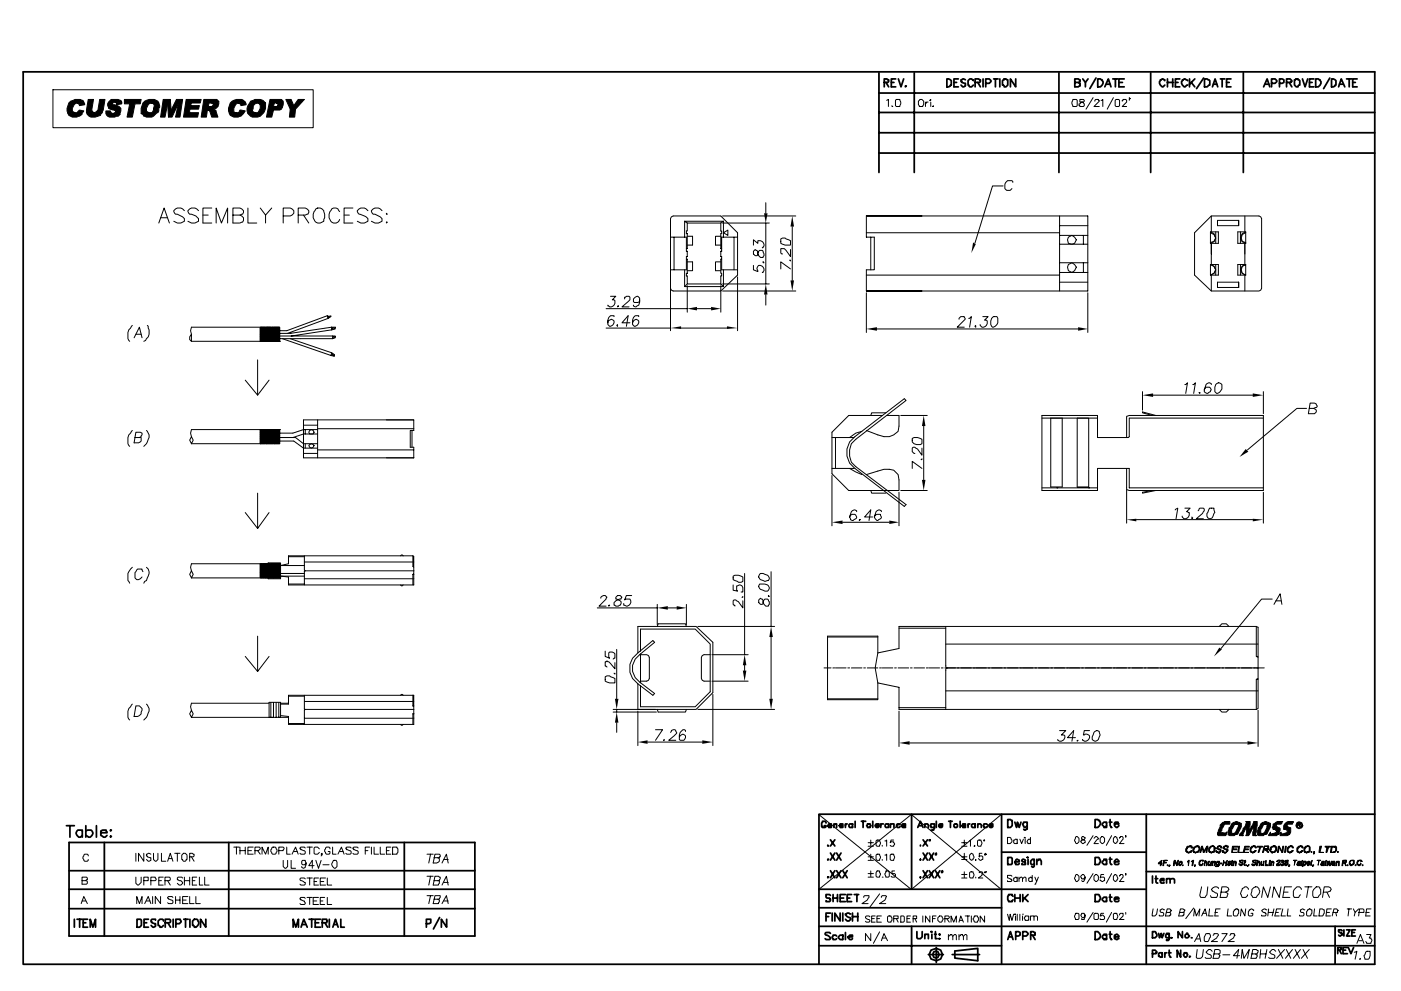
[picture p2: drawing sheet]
<svg xmlns="http://www.w3.org/2000/svg" width="420mm" height="297mm" viewBox="0 0 420 297" stroke-linecap="round" stroke-linejoin="round" font-family="sans-serif">
<g fill="none" stroke="#000" stroke-width=".53">
<path d="M7 21.5h405.3v267.5h-405.3zM263.6 21.8v29.9M263.6 39.8h148.7M263.6 33.7h148.7M263.6 27.9h148.7M265.2 24.7h1l.3-.3v-.5l-.5-.2h-.8v2.3M265.7 24.7l.8 1.3M267.3 24.7h.8M268.6 23.7h-1.3v2.3h1.3M269.4 23.7l.8 2.3 .8-2.3M271.5 25.8v.2l.3-.2M274.2 21.8v29.9"/>
<path d="M284 23.7h.5l.8 .5v1.3l-.8 .5h-.5zM286.1 24.7h.8M287.4 23.7h-1.3v2.3h1.3M289.5 23.9l-.5-.2-.8 .2v.5h.3v.3l1 .3v.8l-.8 .2-.5-.5M291.9 24.2v-.3l-.5-.2h-.5l-.6 .5v1.3h.3l.3 .5h.5l.5-.5M292.4 24.7h1.4l.2-.3v-.5l-.5-.2h-1.1v2.3M293.2 24.7l.8 1.3M294.8 23.7v2.3M295.6 25h1.1l.5-.8-.5-.5h-1.1v2.3M298 23.7h1.3M298.5 23.7v2.3M299.8 23.7v2.3"/>
<path d="M300.6 24.2l.6-.3v-.2l1 .2v1.6l-.5 .5h-.5v-.2l-.6-.3zM304.6 23.7v2.3l-1.6-2.3v2.3M317.6 21.8v29.9M322.3 24.7h1.4l.2-.3v-.5l-.5-.2h-1.1v2.3h1.1l.5-.2v-.8l-.5-.3M324.7 23.7l.8 1 .8-1M325.5 24.7v1.3M328.7 23.4l-1.9 3.2M329.2 23.7h.8l.5 .2 .3 .5a1.38 1.38 0 0 1-1.6 1.6zM331.3 26l1.1-2.3 .8 2.3M331.9 25.2h1M333.7 23.7h1.6M334.5 23.7v2.3"/>
<path d="M335.6 24.7h1M337.2 23.7h-1.6v2.3h1.6M345.1 21.8v29.9M349.3 24.2v-.3l-.8-.2-.5 .2-.3 .5a1.42 1.42 0 0 0 1.1 1.6l.5-.5M350.1 23.7v2.3M350.1 24.7h1.6M351.7 23.7v2.3M352.5 24.7h.8M353.8 23.7h-1.3v2.3h1.3M356.2 24.2l-1.1-.5-.5 .2-.2 .5a1.42 1.42 0 0 0 1 1.6l.8-.5M356.7 23.7v2.3M357.3 24.7l1 1.3"/>
<path d="M358.3 23.7l-1.6 1.5M361 23.4l-2.2 3.2M361.2 23.7h.8l.8 .5v1.3l-.8 .5h-.8zM363.6 26l.8-2.3 .8 2.3M363.9 25.2h1M366 23.7h1.3M366.5 23.7v2.3M367.8 24.7h.8M369.2 23.7h-1.4v2.3h1.4M372.9 21.8v29.9M379 26l1-2.3 .8 2.3M379.5 25.2h1"/>
<path d="M381.3 25h1.1l.5-.8-.5-.5h-1.1v2.3M383.7 25h.8l.5-.3v-.8l-.5-.2h-.8v2.3M385.8 24.7h1.4l.2-.5-.5-.5h-1.1v2.3M386.6 24.7l.8 1.3M388.2 23.9l1.1-.2v.2l.5 .3v1.3h-.3l-.2 .5h-.6l-.5-.5zM390.6 23.7l.8 2.3 .8-2.3M392.7 24.7h.8M394 23.7h-1.3v2.3h1.3M394.6 23.7h.8l.5 .2 .3 .5a1.38 1.38 0 0 1-1.6 1.6zM398.8 23.4l-1.9 3.2M399.3 23.7h.6l.8 .5v1.3l-.8 .5h-.6zM401.4 26l.8-2.3 1.1 2.3"/>
<path d="M401.7 25.2h1.1M403.8 23.7h1.6M404.6 23.7v2.3M405.7 24.7h.8M407 23.7h-1.3v2.3h1.3M263.6 45.9h148.7M19.9 247.5h2.4M20.7 252.5h121.7v28.1h-121.7zM21 247.5v3.4M24.7 249.1l-.3-.3h-1a1.02 1.02 0 0 0-.3 1.6l.5 .5h.6l.5-.5M24.7 248.8v2.1M25.7 249.1l.6-.3h1a1.02 1.02 0 0 1 .3 1.6l-.5 .5h-.6l-.8-.5"/>
<path d="M25.7 247.5v3.4M28.9 247.5v3.4M30.2 249.6h1.9l-.3-.8h-1l-.6 .3v1.3l.8 .5h.6l.5-.5M31.3 252.5v28.1M33.1 248.8h.3l-.3 .3zM33.1 250.7h.3l-.3 .2zM68.6 252.5v28.1M121.3 252.5v28.1M247.7 246.7l-.2-.5h-.8l-.3 .5v1.1h.3v.2h.8l.2-.5h-.5M248.3 253.3v.3h.2M248.3 257.5v.3l.2-.3M248.3 247.5h1v-.5h-.8l-.2 .5 .2 .5h.8v-.2"/>
<path d="M249 251.7l1.4 1.9M249 255.7l1.4 2.1M250.1 247.2l.3-.2h.5v1M250.1 247v1M250.4 251.7l-1.4 1.9M250.4 255.7l-1.4 2.1M250.9 255.7l1.3 2.1M251.7 247.5h1.1v-.5h-.8l-.3 .5 .3 .5h.8v-.2M252.2 255.7l-1.3 2.1M253.5 247v1M254.1 247l-.6 .2v.3M255.7 247.2v-.2v1"/>
<path d="M255.7 247h-.8l-.3 .2v.6l.3 .2h.8v-.2M256.5 246.2v1.8M258.3 246.2h1.3M258.8 246.2v1.8M260.2 247h.8l.2 .5-.2 .5h-.8l-.3-.5zM261.7 246.2v1.8M262.5 247.5h1.1v-.5h-.8l-.3 .2v.6l.3 .2h.5l.3-.2M264.1 247v1M264.9 247h-.5l-.3 .5M266.5 247.2l-.3-.2h-.5l-.2 .2v.6l.2 .2h.5l.3-.2M266.5 247v1M267 247.2l.3-.2h.8v1"/>
<path d="M267 247v1M269.9 247.2l-.2-.2h-.5l-.3 .2v.6l.3 .2h.5l.2-.2M270.5 247.5h1v-.5h-.8l-.2 .2v.6l.2 .2h.8v-.2M273.4 244v22.5M275.2 248l.8-1.8 .8 1.8M275.5 247.5h1.1M276 257.5v.3v-.3M276 253.3v.3M276.8 251.7l1.4 1.9M276.8 255.7l1.4 2.1M277.4 247.2l.2-.2h.6l.2 .2v.8M277.4 247v1"/>
<path d="M278.2 251.7l-1.4 1.9M278.2 255.7l-1.4 2.1M278.7 251.7h.2v.3h-.2zM278.7 255.7l1.3 2.1M280 255.7l-1.3 2.1M280.3 247v1.3l-.3 .5h-.8M280.3 247.2l-.3-.2h-.8l-.3 .5 .3 .5h.8l.3-.2M280.5 256l.3-.3v.5h-.3zM280.8 246.2v1.8M281.6 247.5h1v-.5h-.7l-.3 .2v.6l.3 .2h.5l.2-.2M284.5 246.2h1.1M285 246.2v1.8"/>
<path d="M286.1 247.2a.66 .66 0 0 1 1 0v.6l-.2 .2h-.5l-.3-.2zM287.9 246.2v1.8M288.5 247.5h1v-.5h-.8l-.2 .5 .2 .5h.8v-.2M290.3 247v1M290.9 247l-.6 .2v.3M292.4 247.2v-.2v1M292.4 247h-.8l-.2 .2v.6l.2 .2h.8v-.2M293.2 247.2l.3-.2h.5l.3 .2v.8M293.2 247v1M296.1 247.2l-.2-.2h-.8l-.3 .5 .3 .5h.8l.2-.2M296.7 247.5h1v-.5h-.8l-.2 .2v.6l.2 .2h.6l.2-.2M300.4 244v45"/>
<path d="M300.4 255.4h43.4M302.2 257h1.1l.3 .3v1.6l-.3 .2h-1.1zM302.2 245.6h.8l.6 .3v1.6l-.6 .5h-.8zM304.3 258.3h1.4v-.5l-.6-.3-.5 .3-.3 .8 .3 .5h.8l.3-.2M304.3 246.4l.6 1.6 .2-1.6 .6 1.6 .5-1.6M307.5 258.1v-.3l-.8-.3-.2 .6 .2 .2h.6l.2 .3v.5h-1v-.2M308 257h.3h-.3M308 246.4v2.1l-.5 .3-.5-.3M308 246.7l-.2-.3h-.8l-.3 .6 .6 1 .7-.5M308.3 257.5v1.6M310.2 257.5v2.2l-.3 .2-.5-.2M310.2 258.1l-.3-.6-.8 .6v.8l.3 .2h.8v-.2"/>
<path d="M311 258.1l.5-.3v-.3h.5l.3 .6v1M311 257.5v1.6M328.4 257h1.1l.5 .8v.5l-.5 .8h-1.1zM328.4 245.6h.8l.5 .3 .3 .5a1.38 1.38 0 0 1-1.6 1.6zM331.9 258.1l-.3-.6h-.5l-.6 .8 .6 .8h.5l.3-.2M331.9 246.7l-.3-.3h-.5l-.6 .6 .6 1h.5l.3-.5M331.9 246.4v1.6M331.9 257.5v1.6M332.7 257.5h.7M332.7 246.4h.7M332.9 257v1.6l.3 .5h.2M332.9 245.6v1.9l.3 .5h.2"/>
<path d="M334.2 258.3h1.4l-.6-.8-.8 .6v.8l.3 .2h.8l.3-.2M334.2 247h1.4l-.3-.6h-.8l-.3 .3v.8l.6 .5 .8-.5M343.8 244v45M389 246.7l.5-.3 .8 .3 .3 .8-.3 .5-.8 .3-.5-.3-.3-.5zM412.3 244h-166.7v45M20.7 261h121.7M20.7 266.5h121.7M20.7 272.4h121.7M22.3 275.5v2.4M23.1 275.5h1.6M23.9 275.5v2.4M24.9 276.6h.8"/>
<path d="M26.3 275.5h-1.4v2.4h1.4M27.1 277.9v-2.4l.8 2.4 .7-2.4v2.4M41.1 275.5h1l.3 .3v1.6l-.5 .5h-.8zM43.2 276.6h.8M44.5 275.5h-1.3v2.4h1.3M46.6 275.8v-.3h-1l-.3 .3v.5h.3v.3l1 .3v.8l-.8 .2-.5-.5M49 276.1l-.2-.6h-.8l-.6 .6v1.3h.3l.3 .5h.5l.5-.5M49.6 276.6h1.3l.2-.3v-.5l-.2-.3h-1.3v2.4M50.3 276.6l.8 1.3M51.9 275.5v2.4M52.7 276.9h1.1l.5-.6-.3-.8h-1.3v2.4M55.1 275.5h1.3"/>
<path d="M55.6 275.5v2.4M57 275.5v2.4M57.8 276.1l.5-.6h.8l.5 .8a1.36 1.36 0 0 1-1.3 1.6l-.3-.5h-.2zM61.7 275.5v2.4l-1.6-2.4v2.4M87.9 277.9v-2.4l.8 2.4 .8-2.4v2.4M90.3 277.9l.8-2.4 1 2.4M90.6 277.1h1M92.7 275.5h1.6M93.5 275.5v2.4M94.5 276.6h1.1M96.1 275.5h-1.6v2.4h1.6M96.6 276.6h1.4l.2-.5-.2-.6h-1.4v2.4"/>
<path d="M97.4 276.6l.8 1.3M98.8 275.5v2.4M99.8 277.9l.8-2.4 .8 2.4M100.1 277.1h1M102.2 275.5v2.4h1.1M127.9 276.9h.8l.5-.3v-1.1h-1.3v2.4M131.8 275l-1.8 3.4M134 275.5v2.4l-1.6-2.4v2.4M245.6 266.5h98.2M245.6 277.7h166.7M245.6 272.1h54.8M247.7 274.7h.8"/>
<path d="M248.3 262.8v.3l.2-.3M249 273.7h-1.3v2.4M249 279.8l-.2-.3h-1.1l-.2 .3 .2 .5a1.38 1.38 0 0 1 1.3 1.1l-.2 .2h-1.1l-.2-.2M249 268.4l-.2-.3h-1.1v.8l.3 .3h.8v.2h.2v.6l-.2 .2h-1.1v-.2M249 261l1.4 2.1M249.6 273.7v2.4M249.8 268.1v2.1M249.8 269.2h1.4M250.4 261l-1.4 2.1M250.9 261l1.3 2.1M251.2 268.1v2.1M252 273.7v2.4l-1.6-2.4v2.4"/>
<path d="M252 269.2h1M252.2 261l-1.3 2.1M252.8 273.7v2.4M252.8 261l1.3 2.1M253.5 268.1h-1.5v2.1h1.5M253.5 279.5v2.1M254.1 261l-1.3 2.1M254.1 269.2h.8M255.1 273.9l-.5-.2-1.1 .2a1.38 1.38 0 0 0 1.4 1.1l.2 .5-.5 .6h-.5l-.6-.6M255.4 268.1h-1.3v2.1h1.3M255.7 274.7h1.5M255.7 273.7v2.4"/>
<path d="M256.2 268.1h1.3M257 268.1v2.1M257.2 273.7v2.4M273.4 277.7v11.3M275 279.2v1.9l.2 .3h.8l.6-.6v-1.6M276 262.8v.3v-.3M276.8 261l1.4 2.1M278.2 261l-1.4 2.1M278.7 261l1.3 2.1M279.2 279.2h.3v.3zM280 261l-1.3 2.1M280.5 279.2v2.2h.6"/>
<path d="M280.5 261l1.4 2.1M281.9 261l-1.4 2.1M282.4 261.2l.2-.2v.5h-.2zM303.8 268.7l-.2-.6h-1.1l-.3 .6v1l.3 .5h1.1l.2-.5M304.3 269.2h1.6M304.3 268.1v2.1M305.9 268.1v2.1M306.7 268.1v2.1M307.3 269.2l1 1M308.3 268.1l-1.6 1.6M328.4 279.2a1.33 1.33 0 0 1 1.4 .6 1.33 1.33 0 0 1-.1 1.6l-.5 .2h-.8zM328.4 268.1h1.1l.5 .8v.5l-.5 .8h-1.1z"/>
<path d="M331.9 269.2l-.3-.3h-.5l-.6 .5 .6 .8h.5l.3-.2M331.9 268.9v1.3M332.7 268.9h.7M332.9 279.2v1.9l.3 .5h.2M332.9 268.1v1.9l.5 .2M334.2 269.4h1.4l-.3-.5h-.8l-.3 .3v.8l.3 .2h.8l.3-.2M343.8 261.2h68.5M345.6 279.2h.8l.5 .8v.6l-.5 .5h-.8zM345.6 262.6v2.1M346.4 263.4h.8M346.7 262.6v1.8l.5 .3M347.5 279.8l.2 1.3 .6-1.3 .2 1.3 .6-1.3"/>
<path d="M348 263.9h1.1v-.5h-.8l-.3 .2v.8l.3 .3h.8v-.3M349.9 263.6l.2-.2h.8v1.3M349.9 263.4v1.3M350.6 279.8v1.8h-.2v.3h-.5v-.3M350.9 263.6l1.1-.2 .2 .2v1.1M354.6 279.2v1.9l-1.3-1.9v1.9M400.4 277.7v11.3M402.5 279l-.3-.3h-.8v.5l1.1 .6v.5l-.5 .3-.6-.3M403 278.7v1.9M403.8 278.7h1.1l-1.1 1.9h1.1M405.4 279.5h.8M406.5 278.7h-1.1v1.9h1.1"/>
<path d="M245.6 283.5h54.8M250.9 280.6l-.3-.3h-.8l-.2 .5 .2 .8h.8l.3-.2M252.8 280.6v-.3v1.3M252.8 280.3h-.8l-.6 .5 .6 .8h.8v-.2M254.3 280.8h1.4v-.5h-.8l-.6 .5 .6 .8h.5l.3-.2M277.4 280.3l.2-.3h.8v1.4M277.4 280v1.4M278.4 286.1h4.5M279.2 284.8l1.6-.5 1.3 .5 .5 1.3-.5 1.3-1.3 .6-1.6-.6-.5-1.3zM279.5 280v1.4M280 285.3l.8-.2 .5 .2 .3 .8-.3 .8-.5 .3-.8-.3-.3-.8zM280.3 280h.5"/>
<path d="M280.8 284v4.5M281.6 280h.3v.3zM281.9 281.4h-.3h.3M285.6 286.1h8.2M286.4 285.1l6.8-.8v3.7l-6.8-.8zM302.2 281.6l.8-2.4 .8 2.4M302.5 280.8h1.1M304.6 280.6h.8l.5-.3v-.8l-.5-.3h-.8v2.4M306.7 280.6h1.1l.5-.8-.5-.6h-1.1v2.4M309.1 280.3h1.3v-.8l-.5-.3h-.8v2.4M309.6 280.3l.8 1.3M331.9 280.3h-.3v-.3h-.5l-.6 .8 .6 .8h.5v-.2h.3"/>
<path d="M331.9 280v1.6M332.7 280h.7M334.2 280.8h1.4l-.6-.8-.8 .3v1.1l.6 .2 .8-.2M343.8 283.5h68.5M345.6 285.9h1.1l.2-.6-.5-.5h-.8v2.1M348.5 285.9v-.3v1.3M348.5 285.6h-.8l-.2 .3v.7l.5 .3 .5-.3M349.3 285.6v1.3M349.9 285.6l-.6 .3v.2M350.4 285.6h.8M350.6 284.8v1.6l.3 .5h.3M350.6 280.3l-.2-.5h-.5l-.3 .5v.5l.3 .3h.5l.2-.3"/>
<path d="M351.4 281.1h-.2h.2M354.1 284.8v2.1l-1.1-2.1v2.1M355.1 285.6h.8l.3 .5-.5 .8h-.3l-.5-.8zM355.4 280.3l.8-.5 .5 .8-.5 .5h-.5l-.3-.3zM356.7 286.6v.3l.3-.3M357.3 281.1h.2M401.2 284.8h.8l.2-.3v-.5h-1v1.9M401.7 284.8l.5 1.1M402.8 284.8h.8M404.1 284h-1.3v1.9h1.3M404.4 284l.8 1.9 .7-1.9"/>
</g>
<g fill="#000" stroke="#000" stroke-width=".3">
<path d="M368.8 258.4h.3z"/>
<path d="M21.2 30.3a4.7 4.7 0 0 1 3.7-.2l.2 .5-2.1 .3a2.1 2.1 0 0 0-1.3 2.3l.8 .6-2.1 .2a3.2 3.2 0 0 1 .8-3.7z" fill-rule="evenodd"/>
<path d="M20.4 34l2.9-.2 .5-.8 1.3 .2-.5 .8a2.13 2.13 0 0 1-1.6 1.1h-1.3l-1.1-.5z" fill-rule="evenodd"/>
<path d="M23 30.9l2.1-.3 .3 .8-1.6 .3-.3-.6z" fill-rule="evenodd"/>
<path d="M26.5 29.8h1.5l-.5 3.2 .3 .5 .5 .3-2.1 .5-.3-.5v-.8z" fill-rule="evenodd"/>
<path d="M29.9 29.8h1.6l-.8 4-.5 .8-1.6 .5h-1.3l-.6-.3-.5-.5 2.1-.5 1.1-.8z" fill-rule="evenodd"/>
<path d="M31.7 33.2h1.4l.2 .6 .6 .2 2.1 .3-.5 .5-1.1 .3h-1.6a1.51 1.51 0 0 1-1.1-1.9z" fill-rule="evenodd"/>
<path d="M32.5 30.6l.8-.8a4.6 4.6 0 0 1 2.9 .3l.3 .5h-2.1l-.8 .5 .3 .3a3 3 0 0 1 2.3 1.1l-.2 1.8-2.1-.3 .5-.2 .3-.6-2.2-.7a1.72 1.72 0 0 1 0-1.9z" fill-rule="evenodd"/>
<path d="M34.4 30.6h2.1v.5l-1.6 .3v-.5z" fill-rule="evenodd"/>
<path d="M37.3 29.8h5l-.2 1.3h-1.6l-.8 4h-1.6l.8-4h-1.6z" fill-rule="evenodd"/>
<path d="M43.4 30.3a3.6 3.6 0 0 1 4 0l.2 .6h-2.4a2.1 2.1 0 0 0-1.3 2.3l.8 .6-2.4 .2v-1.5l.6-1.6z" fill-rule="evenodd"/>
<path d="M45.2 30.9h2.4l.3 .8-.5 2.1h-.3l-1.1 1a3.4 3.4 0 0 1-2.9 0l-.2-.5-.6-.3 3.2-.2 .3-.3 .5-1.8-.3-.6z" fill-rule="evenodd"/>
<path d="M48.9 29.8h2.2l-.8 1.3-.8 4h-1.3z" fill-rule="evenodd"/>
<path d="M51.1 29.8l.2 3.2-.8 2.1-.2-4z" fill-rule="evenodd"/>
<path d="M52.9 29.8h1.9l-1.4 1.3-1.8 4h-1.1z" fill-rule="evenodd"/>
<path d="M53.4 31.1l1.4-1.3-.8 5.3h-1.3z" fill-rule="evenodd"/>
<path d="M55.8 29.8h4.5l-.2 1.1h-2.7l-.3 .8h2.7l-.3 1h-2.6v1.1h2.6l-.2 1.3h-4.3z" fill-rule="evenodd"/>
<path d="M61.1 29.8h4l.3 .5h.2l-2.9 .6-.3 1h3a4.3 4.3 0 0 1-3.2 1.1l-.3 2.1h-1.6z" fill-rule="evenodd"/>
<path d="M62.4 33l1.6-.3 .6 .3 .2 .2 .6 1.9h-1.9l-.5-1.6-.3-.5z" fill-rule="evenodd"/>
<path d="M63.2 30.9l2.4-.6-.2 1.6h-3h1.1l.5-.5-.2-.5z" fill-rule="evenodd"/>
<path d="M69.6 30.3a3.6 3.6 0 0 1 3.4-.2l.6 .5-2.2 .3a2.2 2.2 0 0 0-1.3 2.6l.8 .3-2.1 .2a3.2 3.2 0 0 1 .8-3.7z" fill-rule="evenodd"/>
<path d="M68.8 34l2.9-.2 .3-.8 1.6 .2a3.1 3.1 0 0 1-4.5 1.4z" fill-rule="evenodd"/>
<path d="M71.4 30.9l2.2-.3 .2 .8-1.6 .3-.2-.6z" fill-rule="evenodd"/>
<path d="M75.1 30.3a3.9 3.9 0 0 1 3.7-.2l.8 .8h-2.3l-1.1 .5-.5 1.8 1 .6-2.4 .2a2.74 2.74 0 0 1 .6-3.1z" fill-rule="evenodd"/>
<path d="M77.3 30.9h2.3a3.3 3.3 0 0 1-1 3.4 3.3 3.3 0 0 1-3.5 .5l-.8-.8 3-.2 .2-.3 .6-1v-.8l-.3-.6z" fill-rule="evenodd"/>
<path d="M81 29.8h3.4l.5 .5v.6h-2.6l-.3 1 2.7 .3-.3 .5-.5 .3h-1.9l-.5 2.1h-1.6z" fill-rule="evenodd"/>
<path d="M82.8 30.9h2.1l-.2 1.3-2.7-.3h1.1l.2-.8z" fill-rule="evenodd"/>
<path d="M85.7 29.8h1.6l.8 1.9-1.1 1z" fill-rule="evenodd"/>
<path d="M89.4 29.8h1.9l-2.7 2.9-.2 2.4h-1.6l.2-2.4z" fill-rule="evenodd"/>
<path d="M347.4 258.7l1.1-.8-.8 .8h.8v.2h-.3v.6h-.3l.3-.6h-.8z" fill-rule="evenodd"/>
<path d="M347.7 258.7h.5v-.6l.3-.2-.3 .8z" fill-rule="evenodd"/>
<path d="M349 257.9h1h-.8l-.2 .5h.8v.3h-.8v.8h-.3z" fill-rule="evenodd"/>
<path d="M350 259.2h.3v.3h-.3z" fill-rule="evenodd"/>
<path d="M350.6 259.5h.2h-.2l.2-.3-.2 .5z" fill-rule="evenodd"/>
<path d="M352.2 257.9h.2l-.2 .2v1.4h-.3z" fill-rule="evenodd"/>
<path d="M352.2 258.1l.2-.2 .6 1v.6z" fill-rule="evenodd"/>
<path d="M353.2 257.9h.3l-.5 1.6z" fill-rule="evenodd"/>
<path d="M353.7 258.4v.8h.3h-.5v-.5l.5-.6 .5 .3z" fill-rule="evenodd"/>
<path d="M354 258.4h.5v.5l-.8 .6-.2-.3h.5l.3-.3v-.5z" fill-rule="evenodd"/>
<path d="M354.5 259.5l.3-.3v.3z" fill-rule="evenodd"/>
<path d="M356.1 258.1h.3l-.3 .3z" fill-rule="evenodd"/>
<path d="M356.4 257.9h.3l-.3 1.6z" fill-rule="evenodd"/>
<path d="M356.1 253.6h.6l.2-.2 .6 .2-1.1 .3-.3 .5h-.2v.6l.5 .5h.8l-.8 .3-.8-.6v-.8z" fill-rule="evenodd"/>
<path d="M356.4 255.5l1.1-.5-.3 .5z" fill-rule="evenodd"/>
<path d="M356.9 253.6h.6l.2 .6h-.5z" fill-rule="evenodd"/>
<path d="M357.5 258.1l-.3 .3 .5-.3z" fill-rule="evenodd"/>
<path d="M357.5 258.1l.5-.2-.3 1.6h-.2l.2-1.4z" fill-rule="evenodd"/>
<path d="M358.2 259.2h.3l-.3 .5v-.2h.3h-.3z" fill-rule="evenodd"/>
<path d="M358 253.9l1-.5 .6 .2h-.6l-.8 .6-.2 .8 .5 .5h-.5v-.3h-.3z" fill-rule="evenodd"/>
<path d="M359 253.6h.6v.3h.2v.8l-.5 .8h-.5l-.3 .3-.5-.3 1.3-.3 .3-.5v-.5z" fill-rule="evenodd"/>
<path d="M359.8 257.9h1.1h-.8v.2h-.3v1.1h.8l-.2 .3h-.6v-.3h-.2v-.8z" fill-rule="evenodd"/>
<path d="M360.4 253.6h.2v.3l-.5 1.6h-.3z" fill-rule="evenodd"/>
<path d="M360.6 253.6l.3 1.9z" fill-rule="evenodd"/>
<path d="M360.1 259.2l.5-.3v-.2l.3 .2-.3 .3z" fill-rule="evenodd"/>
<path d="M360.4 257.9h.5v.2z" fill-rule="evenodd"/>
<path d="M361.4 257.9v.5h.3h-.3l-.2 1.1z" fill-rule="evenodd"/>
<path d="M361.4 258.4l.5-.3v1.4h-.2l.2-1.1z" fill-rule="evenodd"/>
<path d="M361.9 253.6h.3l-1 1.9h-.3z" fill-rule="evenodd"/>
<path d="M361.9 253.9l.3-.3-.3 1.9h-.2z" fill-rule="evenodd"/>
<path d="M362.2 259.2h.8h-.3v.3z" fill-rule="evenodd"/>
<path d="M362.5 258.1h.2l-.2 .8v.3h.2h-.5z" fill-rule="evenodd"/>
<path d="M363.3 258.1v1.4h-.3v-.3h-.3z" fill-rule="evenodd"/>
<path d="M362.5 254.2l.5-.3v-.3h.5v-.2l.6 .2-1.1 .3-.3 .5v.8l.6 .3h-.6l-.2-.3z" fill-rule="evenodd"/>
<path d="M363.5 258.1h.3l-.3 1.4z" fill-rule="evenodd"/>
<path d="M363.5 253.6h.6l.5 .6-.3 1-1 .6-.6-.3h.6l.8-.5v-1.1z" fill-rule="evenodd"/>
<path d="M363.8 258.4l.3-.3 .5 .3z" fill-rule="evenodd"/>
<path d="M364.1 258.4h.5l-.3 1.1h-.2l.2-.8v-.3z" fill-rule="evenodd"/>
<path d="M364.6 259.5l.5 .2h-.5z" fill-rule="evenodd"/>
<path d="M364.6 255l.8 .5h-.5z" fill-rule="evenodd"/>
<path d="M364.6 258.7h.3v-.3h.5l-.5 .3v.5h.8h-.6v.3z" fill-rule="evenodd"/>
<path d="M364.9 258.4l.2-.3 .6 .3z" fill-rule="evenodd"/>
<path d="M365.1 253.6l.6-.2 .5 .2h-.5l-.6 .6 1.1 .5v.5l-.5 .6-.8-.3 1-.3v-.5l-1-.3z" fill-rule="evenodd"/>
<path d="M364.6 259.7h.5v-.2l.6-.3-.3 .5z" fill-rule="evenodd"/>
<path d="M365.4 258.4h.3v-.3v1.1h-.6h.3z" fill-rule="evenodd"/>
<path d="M365.9 258.7h.5v.2h-.5z" fill-rule="evenodd"/>
<path d="M365.7 253.6h.5l.2 .6z" fill-rule="evenodd"/>
<path d="M366.4 255h.6l.2 .5h.3h-.8z" fill-rule="evenodd"/>
<path d="M367 257.9v.5l.8 .3h-.8l-.3 .8z" fill-rule="evenodd"/>
<path d="M367 253.6l.5-.2 .8 .2h-.8l-.5 .6 1.3 .5v.3l-.8 .8-.8-.3h.8l.5-.5-1.3-.8z" fill-rule="evenodd"/>
<path d="M367 258.4h.8l.2-.5-.2 1.6h-.3l.3-.8z" fill-rule="evenodd"/>
<path d="M366.4 249.7h1.4v-.3h.2l-.2 .5z" fill-rule="evenodd"/>
<path d="M367.5 253.6h.8v.6z" fill-rule="evenodd"/>
<path d="M368 258.9l.6 .3h-.6z" fill-rule="evenodd"/>
<path d="M368.6 258.1l-.3 .6h.3l.2 .5h-.5v.3l.8-.3-.3-.5h-.2l.2-.6zM368.8 258.1v.3h.3v-.3z" fill-rule="evenodd"/>
<path d="M365.9 247.3a3.2 3.2 0 0 1 2.9-1.1v.8h-1.6l-1 2.1v.6l1.6 .2v.3l-.3 .3h-2.1a1.32 1.32 0 0 1 0-1.6l.5-1.1z" fill-rule="evenodd"/>
<path d="M369.4 247h1.5h-.5l-.2 .3-.8 1.3v1.1l.5 .2h1.3l-1 .6h-1.4l-.5-.3 .3-2.1h.2z" fill-rule="evenodd"/>
<path d="M369.4 258.1h.2l-.2 1.4z" fill-rule="evenodd"/>
<path d="M369.4 258.1l.2-.2v.2z" fill-rule="evenodd"/>
<path d="M369.9 258.1h.3v.6l-.3 .8h-.3z" fill-rule="evenodd"/>
<path d="M370.2 258.1h.5v.3h-.5z" fill-rule="evenodd"/>
<path d="M370.4 258.4h.3v1.1h-.3l.3-.8v-.3z" fill-rule="evenodd"/>
<path d="M369.4 247l.5-.5a1.64 1.64 0 0 1 2.1 .3h.3v1l-1.1 2.1h-1.3l.5-.2 1.1-2.4-.6-.3z" fill-rule="evenodd"/>
<path d="M369.6 253.6h1.6v.3h-1.3v.5h1v.3h-1.3v.8h1.3h-1.5z" fill-rule="evenodd"/>
<path d="M371.5 253.6h.2l-.2 1.9h1h-1.3z" fill-rule="evenodd"/>
<path d="M371.5 258.9l.8 .3h-.6z" fill-rule="evenodd"/>
<path d="M371.7 257.9h1.1h-.5l-.3 .2v.3h.5l.3 .3v.5l-.5 .3-.6-.3h.8v-.5h-.5v-.3h-.3z" fill-rule="evenodd"/>
<path d="M372.3 257.9h.5v.2z" fill-rule="evenodd"/>
<path d="M373.1 259.2h.2v.3z" fill-rule="evenodd"/>
<path d="M372.8 248.4l.5-.6h.8l-.5 .6-1.1 2.1h.3h-1.1z" fill-rule="evenodd"/>
<path d="M373.1 258.1l.5-.2-.3 .2h.3v.3h-.3v.8h-.2l.2-.8h-.2z" fill-rule="evenodd"/>
<path d="M373.6 259.2h.3v.3h-.3z" fill-rule="evenodd"/>
<path d="M373.3 253.6h1.3v.3h-1.3v.5h1.1v.3h-1.1l-.2 .8h1.3h-1.6z" fill-rule="evenodd"/>
<path d="M374.1 259.5l.5-.3-.5 .5z" fill-rule="evenodd"/>
<path d="M373.6 246.2h1.3l-.3 2.7 .6 .2-.8 1.4h-.8l.3-.6v-1.8l.2-.3h-.8l.6-1.3z" fill-rule="evenodd"/>
<path d="M375.2 247.8h.8l-.8 1.3-.6-.2z" fill-rule="evenodd"/>
<path d="M375.4 258.9l.6 .3h-.6z" fill-rule="evenodd"/>
<path d="M374.9 254.2l1.1-.8 .5 .2h-.5a1.72 1.72 0 0 0-.8 1.6l1 .3-.5 .3-.5-.3-.3-.3z" fill-rule="evenodd"/>
<path d="M375.7 257.9h1.1h-.8v.2h-.3l1.1 .6-.6 .8h-.5v-.3h-.3h.8l.3-.3v-.2h-.5l-.3-.3z" fill-rule="evenodd"/>
<path d="M375.7 255.5l.5-.3v-.2h.6l-.6 .5z" fill-rule="evenodd"/>
<path d="M376 253.6h.5l.3 .6z" fill-rule="evenodd"/>
<path d="M376.2 257.9h.6v.2z" fill-rule="evenodd"/>
<path d="M376 246.2h1l-.2 3.2-.3 .3v.8h.3h-1.1l.3-2.7h-.8l.5-.5z" fill-rule="evenodd"/>
<path d="M377 257.9h.3v.5h.3h-.3l-.3 1.1h-.2z" fill-rule="evenodd"/>
<path d="M377.3 258.4l.5-.3v1.4h-.2l.2-1.1z" fill-rule="evenodd"/>
<path d="M378.1 247h1.6h-.6l-1 1.6v1.1l.5 .2h1.3l-1 .6h-1.3l-.6-.3 .3-2.1h.3z" fill-rule="evenodd"/>
<path d="M378.4 258.1v1.1h.2h-.5z" fill-rule="evenodd"/>
<path d="M377 253.6h1.6v.3h-.5l-.5 1.6h-.3l.5-1.6h-.8z" fill-rule="evenodd"/>
<path d="M378.1 259.2h.8l-.5 .3z" fill-rule="evenodd"/>
<path d="M378.9 258.1h.2l-.2 1.4v-.3h-.3l.3-.3z" fill-rule="evenodd"/>
<path d="M379.7 257.9v1.3h.5v.3h-.8z" fill-rule="evenodd"/>
<path d="M378.1 247l.5-.5a1.64 1.64 0 0 1 2.1 .3h.3v1l-1.1 2.1h-1.3l.5-.2 1.1-2.4-.5-.3z" fill-rule="evenodd"/>
<path d="M379.4 254.7h.5l.6 .8h-.3l-.5-.8z" fill-rule="evenodd"/>
<path d="M379.1 253.6v.8h1.4l-.3 .3h-1.1l-.2 .8h-.3l.5-1.9h1.4z" fill-rule="evenodd"/>
<path d="M379.1 254.4h.8l.3-.2-.3-.6h.6v.8z" fill-rule="evenodd"/>
<path d="M380.7 257.9h.3v.2h-.3z" fill-rule="evenodd"/>
<path d="M380.7 258.1h.3l-.3 1.4h-.2z" fill-rule="evenodd"/>
<path d="M381 249.4v.5h2.6l-.7 .6h-2.4z" fill-rule="evenodd"/>
<path d="M381.3 258.1v.3h.2l-.2 .3v.8h-.3z" fill-rule="evenodd"/>
<path d="M381.3 258.4l.2-.3 .6 .3z" fill-rule="evenodd"/>
<path d="M381 253.9l1.1-.5 .5 .2h-.5l-.8 .6v.5l-.3 .3 .8 .5h-.5l-.6-.5z" fill-rule="evenodd"/>
<path d="M381.5 258.4h.6l-.3 1.1v-1.1z" fill-rule="evenodd"/>
<path d="M382.1 253.6h.5l.3 .3v1.1l-.6 .5h-.5l-.3 .3-.2-.3 1-.3 .3-.5v-.5z" fill-rule="evenodd"/>
<path d="M383.4 253.6h.2v.3l-.2 1.6h-.3z" fill-rule="evenodd"/>
<path d="M383.6 253.6l.8 1.9z" fill-rule="evenodd"/>
<path d="M383.1 257.9h.8l-1 .2h.2z" fill-rule="evenodd"/>
<path d="M383.4 257.9h.5v.5l-.8 .5v.3h.8l-.3 .3h-.7v-.6l.7-.5v-.5z" fill-rule="evenodd"/>
<path d="M383.9 258.9h.3v.3h.8l-.3 .3h-.5z" fill-rule="evenodd"/>
<path d="M384.2 249.4l.2 .5h2.4l-.8 .6h-2.1z" fill-rule="evenodd"/>
<path d="M384.4 258.4h.6l-.3 .3h-.3z" fill-rule="evenodd"/>
<path d="M384.2 257.9h.5l-.3 .2h-.2z" fill-rule="evenodd"/>
<path d="M384.4 257.9h.6l.2 .2-.2 .3h-.6l.6-.3z" fill-rule="evenodd"/>
<path d="M381.8 247a3.4 3.4 0 0 1 2.9-.8l-.5 .8h-1.3l-.3 .6 1.3 .8-.3 1.5h-2.1l1.4-.5-.6-.8h-.5l-.3-.5z" fill-rule="evenodd"/>
<path d="M384.7 253.6h.3l-.3 1.9h-.3z" fill-rule="evenodd"/>
<path d="M384.7 258.7l.3-.3v.8h-.6l.6-.3z" fill-rule="evenodd"/>
<path d="M385.5 253.6h.3l-.3 1.9h-.3z" fill-rule="evenodd"/>
<path d="M385.2 258.7h.3v-.3l.3 .3h-.3v.5h.3h-.6z" fill-rule="evenodd"/>
<path d="M385.5 257.9h.8l-.5 .2v.3l.5 .3v.5l-.5 .3-.6-.3h.8v-.5l-.5-.3z" fill-rule="evenodd"/>
<path d="M386 257.9h.3v.5h-.5h.2z" fill-rule="evenodd"/>
<path d="M386.6 259.2h.2l-.2 .5z" fill-rule="evenodd"/>
<path d="M386 254.2l1.1-.8 .5 .2h-.5a1.72 1.72 0 0 0-.8 1.6l1 .3-.5 .3-.5-.3-.3-.3z" fill-rule="evenodd"/>
<path d="M386.8 255.5l.5-.3v-.2h.6l-.6 .5z" fill-rule="evenodd"/>
<path d="M387.1 253.6h.5l.3 .6z" fill-rule="evenodd"/>
<path d="M385.2 247l1.1-.8h1.6l-.3 .8h-1.3l-.3 .3v.5l1.1 .3v1.3l-.3 .5h-1.8l1-.5v-.5l-1-.3v-1z" fill-rule="evenodd"/>
<path d="M387.9 257.9h.5l-.3 1.6 .3-1.6h.5z" fill-rule="evenodd"/>
<path d="M388.9 258.9l.3-.2h.5l-.5 .2v.3h.3h-.6z" fill-rule="evenodd"/>
<path d="M389.2 258.4h.5l-.5 .3z" fill-rule="evenodd"/>
<path d="M388.9 259.2h.8h-.2v.3z" fill-rule="evenodd"/>
<path d="M389.2 258.4l.3-.3h.5v1.4l-.5-.3 .2-.5h-.5h.5v-.3z" fill-rule="evenodd"/>
<path d="M389.5 247.3h.2l.3 .5h-.3v-.5z" fill-rule="evenodd"/>
<path d="M389.2 246.5h.5l.3 .3h-.8v.2l.8 .3h-.8v.5h-.3z" fill-rule="evenodd"/>
<path d="M388.9 254.2l1.1-.8 .5 .2h-.5a1.72 1.72 0 0 0-.8 1.6l1.1 .3-.6 .3-.5-.3-.3-.3z" fill-rule="evenodd"/>
<path d="M389.2 247h.8l-.3-.2h.3v.5z" fill-rule="evenodd"/>
<path d="M390 255.2h.3v-.2h.5l-.5 .5h-.6z" fill-rule="evenodd"/>
<path d="M390 253.6h.5l.3 .6z" fill-rule="evenodd"/>
<path d="M390.3 258.1h.2l-.2 1.4z" fill-rule="evenodd"/>
<path d="M390.5 257.9l.1 .2z" fill-rule="evenodd"/>
<path d="M390.8 258.1h.3v1.1h-.3v.5h-.3z" fill-rule="evenodd"/>
<path d="M391.1 258.1h.5l-.3 .3h-.2z" fill-rule="evenodd"/>
<path d="M391.3 258.4l.3-.3 .2 .6-.2 .5-.5 .3-.3-.3h.5l.3-.3v-.5z" fill-rule="evenodd"/>
<path d="M391.1 254.2l1-.8 .5 .2-1 .3-.3 .5v.8l.5 .3h-.5l-.2-.3z" fill-rule="evenodd"/>
<path d="M391.8 258.7h.3v-.3h.5l-.5 .3h.8v.2h-.8v.3h.3l-.6-.3z" fill-rule="evenodd"/>
<path d="M392.1 253.6h.5l.3 .3v1.3l-1.1 .6-.5-.3h.5l.8-.5v-1.1z" fill-rule="evenodd"/>
<path d="M392.1 259.2h.5v-.3h.3v.3l-.5 .3h-.3z" fill-rule="evenodd"/>
<path d="M392.1 258.4l.5-.3 .3 .6h-.8h.5v-.3z" fill-rule="evenodd"/>
<path d="M393.2 255.2h.2v.3h-.2z" fill-rule="evenodd"/>
<path d="M393.2 258.1h.2l-.2 1.4z" fill-rule="evenodd"/>
<path d="M393.4 257.9l.1 .2z" fill-rule="evenodd"/>
<path d="M393.7 259.2h.3l-.3 .5z" fill-rule="evenodd"/>
<path d="M394 255.2h.2v.6l-.2 .2 .2-.5h-.2z" fill-rule="evenodd"/>
<path d="M395 257.9h.6l-.3 1.6 .3-1.6h.5z" fill-rule="evenodd"/>
<path d="M395.8 253.6h.5l-.5 1.9h1.1h-1.3z" fill-rule="evenodd"/>
<path d="M396.1 258.9l.2-.2h.6l-.6 .2v.3h.3h-.5z" fill-rule="evenodd"/>
<path d="M396.3 258.4h.3l-.3 .3z" fill-rule="evenodd"/>
<path d="M396.1 259.2h.8h-.3v.3z" fill-rule="evenodd"/>
<path d="M396.3 258.4l.3-.3h.5v1.4l-.5-.3 .3-.5h-.6h.6v-.3z" fill-rule="evenodd"/>
<path d="M397.4 258.1h.3l-.3 1.4z" fill-rule="evenodd"/>
<path d="M397.7 257.9l.1 .2z" fill-rule="evenodd"/>
<path d="M397.9 258.1h.3v1.1l-.3 .3z" fill-rule="evenodd"/>
<path d="M398.5 258.1h.2v.3l-.5 1.1h-.3z" fill-rule="evenodd"/>
<path d="M398.7 258.1v1.4z" fill-rule="evenodd"/>
<path d="M397.4 253.6h1.6v.3h-.5l-.6 1.6h-.2l.2-1.6h-.5z" fill-rule="evenodd"/>
<path d="M399.3 258.1h.2l-.5 1.4h-.3z" fill-rule="evenodd"/>
<path d="M399.5 258.4h.5h-.2v.3h-.3z" fill-rule="evenodd"/>
<path d="M399.3 258.9h.2v-.2h.8l-.3 .2h-.5v.3h.3h-.5z" fill-rule="evenodd"/>
<path d="M399.3 253.6h1.3l-1.1 .3-.2 1.6h1h-1.3z" fill-rule="evenodd"/>
<path d="M399.5 259.2h.5l-.2 .3z" fill-rule="evenodd"/>
<path d="M399.5 258.4l.3-.3h.5v1.4h-.3v-.6h.3v-.2h-.5h.5v-.3z" fill-rule="evenodd"/>
<path d="M400 253.9l.6-.3 .2 .3v1.1l-.5 .5h-1h.5l.8-.5v-.8z" fill-rule="evenodd"/>
<path d="M400.8 258.1v.3h.3l-.3 .3v.8h-.2z" fill-rule="evenodd"/>
<path d="M401.1 255.2h.3v.3h-.3z" fill-rule="evenodd"/>
<path d="M400.8 258.4l.3-.3h.5v.3z" fill-rule="evenodd"/>
<path d="M401.4 258.4h.2v1.1h-.2z" fill-rule="evenodd"/>
<path d="M403 258.7h.5l.3 .8h-.3v-.6z" fill-rule="evenodd"/>
<path d="M402.7 257.9h1.1h-.8l-.3 .5h1.1l-.3 .3h-.8v.8h-.3z" fill-rule="evenodd"/>
<path d="M402.7 258.4h.8l.3-.3h-.3v-.2h.3v.5z" fill-rule="evenodd"/>
<path d="M404 259.2h.3v.3h-.3z" fill-rule="evenodd"/>
<path d="M404.8 258.1l.3-.2h.8h-.6l-.5 .5v.5l.5 .3h-.5l-.3-.5z" fill-rule="evenodd"/>
<path d="M405.6 257.9h.5v1l-1 .6-.3-.3h.8v-.3h.3v-.8z" fill-rule="evenodd"/>
<path d="M406.4 259.2h.3v.3h-.3z" fill-rule="evenodd"/>
<path d="M407.5 259.2h.5v-.5l.3 .2-.3 .3z" fill-rule="evenodd"/>
<path d="M407.2 257.9h1.1l-1.1 .2v1.1h.8l-.3 .3-.8-.3v-.8z" fill-rule="evenodd"/>
<path d="M407.7 257.9h.6v.2h.2h-.5v-.2z" fill-rule="evenodd"/>
<path d="M408.5 259.2h.3v.3h-.3z" fill-rule="evenodd"/>
</g>
<g fill="none" stroke="#000" stroke-width=".3">
<path d="M15.9 26.9h78v11.4h-78zM265.9 30.1l.5-.3v2.1M267.5 31.7v.2h.3M268.6 30.1l.2-.3h1.1a2.13 2.13 0 0 1 0 2.1h-1.1l-.2-.2zM275.4 30.3l.6-.5h.5l.5 .5v1.1l-.2 .5h-1.1l-.3-.5zM277.5 30.6v1.3M278.3 30.6h-.5l-.3 .5M278.9 30.1l.2-.3v.3zM279.1 30.6v1.3M279.9 31.7l-.2 .2h.2M321.7 29.8h1.1l.3 .3v1.6l-.3 .2h-1.1a2.13 2.13 0 0 1 0-2.1zM323.8 29.8v.8h.8l.6 .5v.6l-.3 .2h-1.1v-.2h-.2v-.6l.8-.5h.5l.3-.5-.3-.3z"/>
<path d="M327.8 29.3l-2.1 3.4M328.3 30.3l.3-.5h.8v.3h.3v.2l-1.6 1.6h1.6M330.2 30.1l.5-.3v2.1M333.9 29.3l-1.8 3.4M334.4 30.1a.94 .94 0 0 1 1.4 0v1.6l-.3 .2h-.8l-.3-.2zM336.5 30.3l.3-.5h.8l.3 .3v.5l-1.4 1.3h1.4M338.9 29.5h-.2v-.2l.2 .2-.2 .6M300.8 55.7h-3.1l-5.3 17.2M303.7 54.7l-.2-.5h-1.3l-.8 1v1.3l.5 .6h1l.6-.6M47.6 66.9l1.6-4.5 1.6 4.5M48.2 65.3h2.1M55.3 63.1a1.88 1.88 0 0 0-3.2 0l.6 1.1h.5l1.6 .8 .5 .5v.8l-1.1 .6h-1l-1.1-.6"/>
<path d="M59.5 63.1a1.88 1.88 0 0 0-3.1 0l.5 1.1 1.8 .5 .8 .8v.8l-1 .6h-1.1l-1-.6M60.9 64.5h1.5M63.5 62.4h-2.6v4.5h2.6M64.8 66.9v-4.5l1.6 4.5 1.9-4.5v4.5M69.8 64.5h2.2l.8-.3 .2-1.1-1-.7h-2.2v4.5h2.2l.8-.3 .2-.5v-.8l-1-.8M74.3 62.4v4.5h2.7M78.1 62.4l1.5 2.1 1.9-2.1M79.6 64.5v2.4M84.9 64.7h2.1l.6-.2 .5-.6v-.8l-1.1-.7h-2.1v4.5M89.4 64.5h2.1l.8-.3 .3-1.1-1.1-.7h-2.1v4.5M91 64.5l1.6 2.4M94.7 62.6a1.72 1.72 0 0 1 1.8 0 1.72 1.72 0 0 1 .9 1.6l-.3 2.1a2.07 2.07 0 0 1-2.9-.2 2.07 2.07 0 0 1 .3-3z"/>
<path d="M101.9 63.4a1.51 1.51 0 0 0-2.4-.8 2.67 2.67 0 0 0 .5 4.3 1.51 1.51 0 0 0 1.9-1.1M103.2 64.5h1.6M105.8 62.4h-2.6v4.5h2.6M110.3 63.1a1.88 1.88 0 0 0-3.1 0l.5 1.1a4.7 4.7 0 0 1 2.6 1.3v.8l-1 .6h-1.1l-1-.6M114.6 63.1a1.88 1.88 0 0 0-3.2 0l.5 1.1h.5l1.6 .8 .6 .5v.8l-1.1 .6h-1.1l-1-.6M115.9 63.9l.3 .3h-.3zM115.9 66.6h.3l-.3 .3zM201.1 71.1h4.7v4.2h.3v1.6h-.3v4h-4.7M202.1 71.1v9.8M205.3 66.3h11.7M205.3 66.3v4.8M205.3 66.3l.8 .6"/>
<path d="M205.8 77.7h.3v4.2h-.3v.8h.3v2.4h10.1M206.1 78.5h1.6v2.6h-1.6M206.1 66.9v2.3h-.3v.8h.3v4.5h-.3M206.1 66.9h10.1M206.1 70.8h1.6v2.7h-1.6M216.2 78.5h-1.6v2.6h1.6M216.2 70.8h-1.6v2.7h1.6M216.2 66.9v2.3h.2v.8h-.2v4.5h.2M216.4 77.7h-.2v4.2h.2v.8h-.2v2.4M216.7 64.7h22M216.7 66.9h14M217 69.8l1.3-.8v1.6z"/>
<path d="M217 66.3v4.8M217 66.3l-.8 .6M220.1 71.1v9.8M221.2 71.1h-4.8v4.2h-.2v1.6h.2v4h4.8M226 79.6v1.3l1.3 .5a1.32 1.32 0 0 1 .2-1.8 1.34 1.34 0 0 1 1.4 .6 1.34 1.34 0 0 1 0 1.5h-.3M226 73.5v-1.6l1.3 1v-.8a1.46 1.46 0 0 1 1.8 1.6l-.2 .6h-.3M226.5 74.8l-.5 .5v.8l.5 .5h.5l.3-.2v-.6l.5-.7h.8l.3 .2a1.72 1.72 0 0 1 0 1.9 1.38 1.38 0 0 1-1.6-1.6l-.3-.5zM228.9 78.5l.2 .3h-.2zM229.7 60.8v3.1M229.7 66.9v18.2M234.2 71.6l.5-.3h.8l1.6 .8v1.4h-1.6l-1.3-.6zM236.8 78l.3 .2v-.2"/>
<path d="M237.1 74.8v2.1l-1.9-2.4h-1v1.3l.5 .3M237.6 67.9v16.1M259.8 64.7h66.4v22.5h-66.4v-6.3h2.4v-9.8h-2.4zM259.8 69.8h58M261.1 71.1v9.8M317.8 64.7v22.5M317.8 67.6h8.4M317.8 78.8h8.4M317.8 70.6h8.4M317.8 73.2h8.4M320.4 79.3l1.1-.5 .8 .5 .5 .8-.5 1-.8 .6-1.1-.6-.3-1zM320.4 71.1l1.1-.5 .8 .5 .5 .8-.5 1-.8 .3-1.1-.3-.3-1z"/>
<path d="M324.9 70.6v2.6M324.9 78.8v2.9M358.2 69.8l5.1-5.1h14.3l.5 .3 .3 .5v20.9l-.3 .6-.5 .2h-14.3l-5.1-4.7zM363 79.3l1.1 .5 .5 1.1-.5 1-1.1 .6M363 79.3h2.4v3.2h-2.4zM363 69.8l1.1 .5 .5 1-.5 1.1-1.1 .3M363 69.5l1.1 .5 .5 1.3-.5 1.1-1.1 .5zM363 69.5h2.4v3.4h-2.4M363.3 76.1v-3.2v6.4M363.3 64.7v4.8M364.6 69.5v3.4M364.6 79.3v3.2"/>
<path d="M371.2 79.3h2.4v3.2l-1.1-.6-.5-1 .5-1.1 1.1-.5-1.1 .5-.2 1.1 .2 1 1.1 .6h-2.4zM371.5 66.1h-6.4v1.5h6.4v-1.5v1.5M372 69.5v3.4M372 79.3v3.2M372.5 70l1.1-.5v3.4l-1.1-.5-.5-1.1zM373.3 64.7v4.8M373.3 72.9v6.4M373.6 69.8l-1.1 .5-.2 1 .2 1.1 1.1 .3M373.6 69.5h-2.4v3.4h2.4M39.7 97.5l-1.1 1.4-.2 .8v1.8l.5 .8M44.2 97.5a3.3 3.3 0 0 1-1.1 4.8M78.1 98.3l.2-.2-.2 .2"/>
<path d="M78.1 99.4l1.3-1.3-1.3 1.6 1.5-1.6 4.3 4.2-4-4.2 4 3.9M78.1 99.1l3.4 3.2-3.4-3.4 3.7 3.4 2.1-2.1-2.4 2.1 2.4-2.4h3.4M78.1 99.7l2.6 2.6-2.6-2.4 2.3 2.4M78.1 98.1v4.2M78.3 98.1l4.2 4.2-3.9-4.2 4.2 4.2M78.6 98.1l-.5 .5 3.9 3.7-3.9-4 4.2 4 1.6-1.3-1.4 1.3M78.8 98.1l4.3 4.2-4-4.2 4.2 4.2M79.1 98.1l-1 1 .7-1-.7 .8M79.4 98.1l4.2 4.2 .3-.3-.6 .3 .6-.5M79.9 98.1l-1.8 1.8M80.2 98.1l3.7 3.7-3.5-3.7 3.5 3.4h15.8M80.4 98.1l-2.3 2.4 2.1 1.8-2.1-2.1"/>
<path d="M80.7 98.1l3.2 3.1-2.9-3.1 2.9 2.9M81 98.1l-2.9 2.9 1.5 1.3-1.5-1.6 1.8 1.6 4-3.7-3.7 3.7M81.2 98.1l2.7 2.6M81.5 98.1l-3.4 3.4 3.1-3.4-3.1 3.1M81.8 98.1l2.1 2.1M82.3 98.1l-4.2 4.2M82.8 98.1l-4.2 4.2 3.9-4.2-4.2 4.2M83.1 98.1l.8 .8-.6-.8 .6 .5M83.3 98.1l-4.2 4.2 4-4.2-4.3 4.2-.7-.5 .5 .5M83.6 98.1l.3 .2-4.3 4 4-4.2-4.2 4.2-1.3-1.1 1 1.1-1-.8M83.9 99.7l-1.6-1.6 1.6 1.8-1.9-1.8-3.9 3.9 3.7-3.9-3.7 3.7M83.9 98.9l-3.5 3.4 3.5-3.2-3.2 3.2"/>
<path d="M83.9 99.4l-2.9 2.9 2.9-2.6-2.7 2.6-3.1-2.9 2.9 2.9M98.2 94.6l-12.2 4.5h-2.1l-1.1-1 1.1 1.3-1.4-1.3M98.2 94.6l.2 .8 .8-.5v-.3M98.2 94.6l.2 .8-12.1 4.5M99.5 98.1h1v.5l-1 .3M99.5 98.1l-12.5 1.8M99.5 98.9l-12.2 1.8M99.5 98.1v.8M181.8 98.3h19.3M181.8 92.5h24.3M183.1 88.8h1.6l-1.1 1.1h.5a1.32 1.32 0 0 1-.1 1.7 1.32 1.32 0 0 1-1.7 .1v-.2M184.1 94.9v-.3h-1l-.5 .6-.3 .8v1.3l.5 .5a1.19 1.19 0 0 0 1.1-.6 1.19 1.19 0 0 0 0-1.2l-.5-.3-1.1 .5v.5"/>
<path d="M185.2 97.3l-.3 .2 .3 .3v-.3M185.2 91.7h.3l-.3 .3zM187.3 89.6v-.5l.6-.3h.7l.3 .3v.8l-2.4 2.1h2.1M188.9 96.7h-2.4l1.9-2.1-.5 3.2M191.6 94.9v-.3h-1.1l-.5 .6-.3 .8v1.3l.5 .5a1.19 1.19 0 0 0 1.1-.6 1.19 1.19 0 0 0 0-1.2 1.07 1.07 0 0 0-1.6 .7M191.8 89.9v.5l-.5 .3h-1.1l-.2-.3a1.35 1.35 0 0 1 1.3-1.6l.5 .5v1.4l-.2 .8-.8 .5-.8-.3v-.2M201.1 86.4l.2 .6 .6 .2h14.3l5-4.7v-12.7l-5-5.1h-14.3l-.6 .3-.2 .5v33.6M204.3 98.3h13.7M205.3 80.9v5h11.7M206.1 85.1l-.8 .8M206.1 85.6v8M209 92.5h4.3"/>
<path d="M216.2 85.1l.8 .8M216.2 85.6v8M216.7 87.2h22M216.7 85.1h14M217 80.9v5M221.2 83v16.1M229.7 88.3v3.2M234.2 80.6v-2.1l2.9 2.1M259.8 87.8v11.9M259.8 82.5h58M263 98.6h60.3M287.6 95.7l.5-.8h1.1l.3 .5v.3l-2.4 2.4h2.1"/>
<path d="M290.5 95.4l.8-.5-.5 3.2M292.6 97.5l-.2 .3 .2 .3v-.3M294.7 94.9h1.6l-1 1.1h.5l.3 .2a1.46 1.46 0 0 1-1.6 1.9l-.5-.8M297.4 95.4l.5-.5h1.1l.2 .5v1.3a1.82 1.82 0 0 1-1.5 1.4 1.99 1.99 0 0 1-.3-2.7zM317.8 84.6h8.4M317.8 81.7h8.4M326.2 87.8v11.9M363.3 82.5v4.7M371.5 84.6h-6.4v1.6h6.4M371.5 84.6v1.6v-1.6M373.3 82.5v4.7M40.2 101.2l1.6-3.1 .8 3.1"/>
<path d="M40.7 100.2h1.6M57.4 100.2v2.1l-.5-.5v-.8zM57.4 100.2l-.3-1.1 .3-1h26.5v4.2M57.4 102.3h26.7M77.3 107.9v10.5l-3.7-4.5M78.1 100.2l2.1-2.1-2.1 2.1M78.1 100.7l2.6-2.6-2.6 2.6M78.1 102l.2 .3h-.2M80.7 113.9l-3.4 4.5M83.9 100.5l-1.9 1.8 1.9-1.6M83.9 101.2l-1.1 1.1 1.1-.8-.8 .8M83.9 100.5l-2.4-2.4 2.4 2.4"/>
<path d="M83.9 100.7h15.8M84.7 101.5l14.5 5M87 101.5l12.5 4.2M99.5 105.7l.8 .6v.5l-1.1-.3M99.5 105.7l-.3 .8M99.7 100.7h.8v.5l-.8 .3M99.7 100.7v.8M342.6 117.4v5.5M345.8 118.4h29.9M355.3 115.3l.8-.6-.5 3.2M357.7 115.3l.8-.6-.5 3.2M359.6 117.7h.2v.2z"/>
<path d="M363.3 115.3v-.3a1.02 1.02 0 0 0-1.6 .3l-.5 2.1 1 .5 .8-.5 .3-.5-.6-.8h-1l-.5 .8M364.6 115.3a1.07 1.07 0 0 1 1.8 0v1.3a1.82 1.82 0 0 1-1.5 1.3l-.6-.5v-1.3zM378.9 117.4v6.6M39.7 129l-1.1 1.4-.2 .7v1.9l.5 .8M40.5 131.1h1.3l.5-.2 .3-1.1-.5-.2h-1.4l-.5 3.1h1.3l.8-.5v-1.1h-.5M43.9 129l.3 .3a2.59 2.59 0 0 1 0 3.2l-1.1 1.3M57.4 130.9l.5 1-.5 1.1-.5-1.1zM57.4 133h26.5M78.1 129l.2-.2-.2 .2M78.1 129.6l.7-.8-.7 .8M78.1 130.4l1.5-1.6-1.5 1.6M78.1 130.9l2.1-2.1-2.1 2.1"/>
<path d="M78.1 131.4l2.6-2.6-2.6 2.6M78.1 132.7l3.9-3.9-3.9 3.9M78.1 132.7l.2 .3h-.2M78.1 130.9l2.1 2.1-2.1-1.9 1.8 1.9M78.1 130.4l2.6 2.6-2.6-2.4 2.3 2.4M78.1 130.1l1.3-1.3 4.2 4.2-4-4.2 4.3 4.2M78.1 133v-4.2l4.2 4.2M78.1 131.4l1.5 1.6 4.3-4.2v4.2M78.1 130.6l1.8-1.8 4 3.9M78.3 128.8l4.2 4.2-3.9-4.2 4.2 4.2M78.6 128.8l-.5 .5 3.9 3.7-3.9-4M78.8 128.8l4.3 4.2-4-4.2 4.2 4.2"/>
<path d="M79.1 128.8l-1 1 3.1 3.2-3.1-2.9 2.9 2.9M79.9 133l4-4-4 4M80.2 128.8l3.7 3.7-3.5-3.7 3.5 3.4h4.2l2.9 2.1h4.2M80.4 128.8l-2.3 2.3M80.7 128.8l3.2 3.1-1.1 1.1 1.1-.8-.8 .8M81 128.8l-2.9 2.9 1.3 1.3-1.3-1.1 1 1.1M82.3 133l1.6-1.6-1.6 1.6M82.5 128.8l1.4 1.3-2.9 2.9 2.9-2.6-2.7 2.6M82.8 128.8l-4.2 4.2 3.9-4.2-4.2 4.2M83.1 128.8l.8 .8-3.5 3.4 3.5-3.2-3.2 3.2M83.3 128.8l-4.2 4.2 4-4.2-4.3 4.2M83.9 131.4l-2.7-2.6-3.1 3.1 3.4-3.1-3.4 3.4 .7 .8-.7-.5 .5 .5"/>
<path d="M83.9 130.6l-2.4 2.4 2.4-2.1-2.1 2.1-3.7-3.4 3.4 3.4M83.9 132.5l-.6 .5 .6-.3-.3 .3M83.9 131.7l-2.9-2.9 2.9 2.9M83.9 131.1l-2.4-2.3 2.4 2.3M83.9 130.6l-1.9-1.8 1.9 1.8M83.9 129.8l-1.1-1 1.1 1M83.9 129.3l-.6-.5 .6 .5M83.9 131.1h4.7l2.4 1.9h4.2M83.9 130.9l-2.1-2.1-3.7 3.7M83.9 130.4l-1.6-1.6-4.2 4.2M83.9 129l-.3-.2-4.2 4.2M83.9 129.3l-3.7 3.7"/>
<path d="M83.9 131.1l-1.9 1.9M83.9 131.7l-1.4 1.3M84.1 128.8h-26.7l-.3 1 .3 1.1M91 127.4h4.2M91 135.9h4.2M91.5 128.8v1.3M91.5 133v1.3M92.6 133.5l.8-.5 .8 .5-.3 .6-.5 .2-.5-.2zM92.9 129l.5-.2 .5 .2 .3 .6-.3 .5h-1l-.3-.5zM95.2 128.8h-4.2l-3.2 1h-3.9M95.2 134.8h28.9M95.2 128.5h28.9"/>
<path d="M95.2 125.9v11.3M95.2 130.1h-4.2l-3.2 1M115.9 125.9h8.2v3.1h-1.1v5.1h1.1v3.1h-33.1v-11.3h33.1M123.6 129v5.1M249.5 131.1h6.6M250.6 131.1v9.3M254.8 132.5l1.6-1.6 14.8-11.4 .5 .5-15.1 11.7-1.3 1.3-.5 1.8v1.9l.5 1.9 1.3 1.3 15.1 11.4-.5 .5-14.8-11.4a5.9 5.9 0 0 1-1.6-7.9zM258.5 129.3l-1.9 .5-1.8 1.3M264.6 124.5h-10.1l-5 5.1v12.4l5 5h15.1v-3.2l-.3-1.5-1.3-1.4-2.9-.2-5.3 1.6M265.6 123.7h-4.2l-.3 .8M265.9 124.5h3.7v3.2l-.3 1.6a4.8 4.8 0 0 1-6 1.1l-3.5-1.4M270.1 124.5h8"/>
<path d="M273.6 131.4a2.82 2.82 0 0 1 2.9 .3v1.3a2.28 2.28 0 0 1-2.9-.5zM276.5 137.5v.3h-.3M276.5 134.3v2.1l-1.3-1.8-.8-.5h-.6l-.2 .2v1.1l.8 .5M277 127.7v16.1M312.5 125.3h16.6M315.1 125.3v20.7h3.5v-20.7M323.1 125.3h3.4v20.7h-3.4zM337.9 131.1v-6.3l.8-.3h40.2v22.5h-40.2l-.8-.2v-6.4M345.5 124.5l-2.9-.8v-.2l4 1M378.9 125.3h-40.2v5.6l-.3 .2h-9.3v-6.6h-16.6v22.5h16.6v-6.6h9.6v5.8h40.2M391.8 122.4h-2.9l-14.8 12.4M392.6 122.4h1.4l.8-.3 .2-.5-.2-.5-.6-.3h-1.3l-.5 3.2h1.8l.6-.5v-.6l-.8-.5"/>
<path d="M73.6 153.6l3.7 4.8M77.3 147.8v10.6l3.4-4.8M249.5 140.4h6.6M249.5 142.5v15.1M252.7 156.5h14M254.8 140.4l3.7 1.9M256.9 153.4v-.3a1.02 1.02 0 0 0-1.6 .3l-.5 1.6 .3 .8 .8 .2 1-.8-.5-1h-.8l-.5 .2-.3 .6M257.7 155.8h.3l-.3 .2zM261.1 147l.3 .8h4.2M261.7 155h-2.4l1.8-2.2-.5 3.2M264.3 153.4v-.3a1.02 1.02 0 0 0-1.6 .3l-.5 1.6 .3 .5 .8 .5 1-.8-.2-1h-1.1l-.5 .2-.3 .6M269.6 147.5v10.1"/>
<path d="M270.1 147h8M273.6 140.4v-2.1l2.9 2.1M312.5 146.2h16.6M337.9 146.8v10M340.8 155.8h34.9M345.5 147l-2.9 .5v.3l4-.8M352.4 152.8l.8-.5-.5 3.2M355.3 152.3h1.6l-1 1.1 .8 .2a1.46 1.46 0 0 1-1.6 1.9l-.6-.8M357.5 155v.5l.2-.3M359.3 153.1l.5-.8h1.1l.3 .3v.5l-.6 .8-1.8 1.6h2.1M362.7 152.3h1.4l.2 1.3-.8 1.6-.5 .3-.8-.3-.3-.5v-.8zM378.9 147.5v9.3"/>
<path d="M39.7 170a3.5 3.5 0 0 0-1.1 4.3l.3 .5M42.9 171.4l-.3-.8h-1.3a3.2 3.2 0 0 0-.8 2.6l.5 .5h.5l1.1-.8M43.9 170a2.18 2.18 0 0 1 .3 3.2l-.3 .8-.5 .3-.3 .5M57.4 171.1l.5 1.1-.5 1-.5-1zM57.4 173.2h26.7M78.1 170l1-1-1 .8 .7-.8 4.3 4.2 1-1-1.3 1 1.1-1.3-1.4 1.3M78.1 171.1l2.1-2.1-2.1 2.1M78.1 169.8l3.4 3.4-3.4-3.2 3.1 3.2M79.1 169l4.2 4.2-3.9-4.2 4.2 4.2M79.4 169l-1.3 1.3 1.5-1.3-1.5 1.6M79.6 173.2l-1.5-1.6 1.5 1.6M79.6 169l4.3 4.2-4-4.2 4.2 4.2"/>
<path d="M79.9 169l-1.8 1.8 2.3 2.4M80.2 173.2l-2.1-2.1 2.1 2.1M80.2 169l3.9 3.9M80.4 169l-2.3 2.4 1.8 1.8M81 169l3.1 3.2M81.2 169l-3.1 3.2 3.4-3.2-3.4 3.4M81.5 169l2.4 2.4-2.1-2.4 2.1 2.1-2.1 2.1 2.1-2.4-2.4 2.4M81.8 173.2l-3.7-3.7 .5-.5-.5 .2 .2-.2 4.2 4.2-3.9-4.2 4.2 4.2M81.8 169l-3.7 3.7 3.9-3.7-3.9 3.9M82 169l1.9 1.8-1.6-1.8 1.6 1.6-2.7 2.6 2.7-2.9M82 173.2l-3.9-4 3.9 4M82.3 169l-4.2 4.2v-4.2l4.2 4.2"/>
<path d="M82.5 169l1.4 1.3-1.1-1.3 1.1 1-2.9 3.2M82.8 169l-4.2 4.2 3.9-4.2-4.2 4.2-.2-.3 .5 .3-.5-.5M83.3 169l.8 .8-3.4 3.4-2.6-2.6 2.9 2.6-2.9-2.9M83.6 169l-4.2 4.2 3.9-4.2-4.2 4.2M83.9 173.2l.2-.3v.3M83.9 169l.2 .2v-.2M84.1 169h-26.7l-.3 1 .3 1.1M84.1 172.4l-3.4-3.4-2.6 2.6 2.9-2.6-2.9 2.9 1.3 1.3M84.1 169l-4.2 4.2 4-4.2-4.3 4.2M84.1 169.5l-3.7 3.7 3.7-4-3.9 4M84.1 172.7l-.5 .5 .5-.8-.8 .8M84.1 170l-1-1-4.3 4.2-.7-.8 1 .8-1-1"/>
<path d="M84.1 172.7l-3.7-3.7 3.7 3.7M84.1 169.5l-.5-.5 .5 .5M84.1 169v-.3h-3.7v4.8h3.7v-.3M84.1 173.2v-.5l2.4 .2v2.4h37.3M84.1 169.5v3.2M84.1 172.7h7.2M84.1 169.5h7.2M86.5 175.1h4.8M86.5 166.9h4.8M91.3 171.9h-7.4l-2.7-2.9 2.7 2.6-1.6 1.6 1.6-1.8-1.9 1.8M91.3 166.6v4.2l.2 .3M91.3 173.5h32.8"/>
<path d="M91.3 168.5h32.8M91.5 171.1h-.2v4.2M91.5 171.1h32.6M120.1 175.3l.3 .3 .5-.3M120.1 166.6l.3-.3 .5 .3M123.8 166.6h-37.3v2.4l-2.4 .5v-.5M123.8 166.6l.3 .3v2.9h-.3l.3 .2v1.1M123.8 166.6v3.2M124.1 171.1v1.1h-.3h.3v3.1h-.3v-3.1M180.2 179.3a1.02 1.02 0 0 1 1.3-.8l.5 .5-.2 .6-2.1 2.1h2.1M185.2 178.5l-.5 .5v.6l1.3 .5 .3 .3v.5l-.3 .5-.5 .3h-.8l-.6-.3v-.8l.6-.5 1-.5h.6l.2-.6-.5-.5zM189.4 178.5h-1.5l-.6 1.3 .3-.2h1.3a1.32 1.32 0 0 1-.1 1.7 1.32 1.32 0 0 1-1.7 .1v-.5"/>
<path d="M219.9 175.3v1.6l1.3 .3-.3-.3v-1.3a1.17 1.17 0 0 1 1.9 .5v1.3h-.6M219.9 172.7a2.82 2.82 0 0 1 2.9 .2v1.4l-.6 .2h-.7l-1.6-.8zM222.8 178.8v.2h-.3M223.3 171.9v24.3M227.8 175.1h1.6l.8 .2a1.07 1.07 0 0 1 0 1.9h-.8l-1.3-.5a1.02 1.02 0 0 1-.3-1.6zM227.8 172.2l.3-.3h.8l1.3 .5a1.02 1.02 0 0 1 .3 1.6l-1.1 .3-1.3-.6a1.02 1.02 0 0 1-.3-1.5zM228.1 179.3l-.6 .5v.8l.6 .6h.5l.3-.3v-.5l.5-.8h.8l.3 .2 .2 .6v.8l-.2 .5a1.38 1.38 0 0 1-1.6-1.6l-.3-.5zM230.5 178.5l.2 .3h-.2zM231.2 171.4v16.4M381.5 179.6h-3.1l-12.2 14.8M73.6 196.8l3.7 4.5M77.3 190.7v10.6l3.4-4.5"/>
<path d="M179.1 182.2h18M181.5 195.2v1.6l1.3 .5-.2-.3v-1.3l.2-.3h.8l.5 .3 .3 .3v1.3l-.5 .3M182.6 181.4h.2l-.2 .3zM184.4 198.6v1.9a4.4 4.4 0 0 0-2.4-2.4l-.5 .2v1.4l.5 .2M184.9 194.6v14.9M189.7 197.3l1.6-1.6 4.5-3.7 .5 .5-4.5 3.7a4.9 4.9 0 0 0 0 8.2l4.5 3.5-.5 .5-4.5-3.4a5.5 5.5 0 0 1-1.6-7.7zM191.3 195.7v-7.9h17.5l5 4.7v15.1l-5 5h-17.5v-7.6M192.1 195.2v-6.6h16.4l4.5 4.5v14.2l-4.5 4.5h-16.4v-6.3M192.1 196.2h1.8l.6 .3 .2 .5v6.4l-.2 .5-.6 .3h-1.8M192.1 196v8.7M197.1 187.8l.3-.8h8.2l.2 .8M197.1 181.2v6"/>
<path d="M200.3 182.2h2.6M205.8 181.2v6M209.3 187.8h23M213 196.2h-1.9l-.5 .3-.3 .5v6.4l.3 .5 .5 .3h1.9M213.5 196.2h10.9M222.8 180.1v2.1l-1.3-1.8-.8-.6h-.6l-.2 .3v1.1l.5 .2v.3M223.3 199.4v1.6M231.2 190.9v18.6M248.2 190.9h15.1M263.3 195.7l6.3-1.3v-6.6h107.2l.5 .2v8.8h-.5l.5 .2v6.4l-.5 .2h.5v8.8l-.5 .2M263.3 195.7v-5h-15.1v19h15.1v-5M263.3 195.7l-.8 4.5 .8 4.5"/>
<path d="M269.6 188.3h14M283.6 187.8v12.1l.6 .3-.6 .3v12.1M283.6 193.1h93.7M365.7 187.8l.7-.8h1.4l.8 .8M376.8 187.8v9M382.1 181.2l1.8-3.2 .5 3.2M382.6 180.1h1.6M39.7 211l-1.1 1.4-.2 .8v1.8l.5 .8M40.7 211.6h1.1l.8 .8-.3 1.6-1 .8h-1.1zM43.9 211l.3 .3a2.59 2.59 0 0 1 0 3.2l-1.1 1.3M57.4 212.9l.5 1.1-.5 1-.5-1zM57.4 215h29.1"/>
<path d="M80.7 210.8h-23.3l-.3 1 .3 1.1M80.7 215v-4.5h3.4v4.5M81.2 210.5v4.5M82 210.5v4.5M82.8 210.5v4.5M83.6 210.5v4.5M84.1 214.5l2.4 .3v2.3h37.3M84.1 211h2.4v-2.6h37.6v3.2h-.3h.3v1M84.1 210.8h2.4M86.5 216.9h4.8M86.5 208.7h4.8M91.3 208.4v4.2h.2"/>
<path d="M91.3 210.3h32.8M91.3 215.3h32.8M91.5 212.6h32.6M91.5 212.6l-.2 .3v4.2M120.1 217.1l.3 .3 .5-.3M120.1 208.4l.3-.3 .5 .3M123.8 208.4v3.2M124.1 212.6v4.5h-.3v-3.1h.3M181.5 202.8l.5-.2h.8l1.6 .8v1.3h-1.6l-1.3-.5zM183.9 212.6h12.7M183.9 213.4h12.9M184.1 201.8l.3 .3v-.3"/>
<path d="M184.9 212.6v.8M184.9 216.6v2.9M191.3 213.2v10.3M196.6 218.7h2.1l-2.1 3.2M197.1 212.6l.3 .8h8.2l.2-.8M201.1 219.5l.2-.5 1.1-.3 .5 1.1-2.3 2.1h2.1M205.6 219.3l-.3-.6h-.5a2.39 2.39 0 0 0-.8 3.2h1.1a1.02 1.02 0 0 0 .2-1.6l-.5-.3-1.1 .8M209.3 212.6h23M213.5 204.2h10.9M213.8 208.1v15.4M247.1 200.2h2.1M248.2 209.5h15.1"/>
<path d="M249.8 200.2h.5M250.6 200.2h3.1M254.3 200.2h.5M255.3 200.2h3.2M259 200.2h.6M260.1 200.2h3.2M263.3 204.7l6.3 1.3v6.6h107.2M263.8 200.2h.5M264.6 200.2h3.2M268.3 200.2h.5M269.3 200.2h3.2M269.6 213.2v10.5"/>
<path d="M269.6 212.1h14M273 200.2h.6M274.1 200.2h3.2M277.8 200.2h.5M278.6 200.2h3.2M282.3 200.2h.5M283.4 200.2h95.7M283.6 207.1h93.7M317.8 219h1.8l-1.3 1.3h.8a1.23 1.23 0 0 1-.3 1.6 1.23 1.23 0 0 1-1.6 0v-.3M326.8 219h-1.6l-.3 1.3h.3a1.02 1.02 0 0 1 1.6 .3 1.34 1.34 0 0 1-.7 1.4 1.34 1.34 0 0 1-1.5-.1v-.3M328.1 219.5a1.02 1.02 0 0 1 1.6-.2l.2 1-.5 1.3a1.07 1.07 0 0 1-1.8 0v-.8zM365.7 212.6l.7 .8h1.4l.8-.8"/>
<path d="M376.8 203.6v9M377.3 212.9v10.8M194.2 222.4h16.4M199.2 221.6l-.2 .3h.2M272.8 222.7h101.3M322.5 221.1h-2.4l1.9-2.1-.5 3.2M323.1 221.9v.3l.2-.3M26.5 256.6l-.3-.6h-.8l-.5 .8v.6l.5 .7h.8l.3-.5M40.7 255.8v2.3M43.1 255.8v2.3l-1.6-2.3v2.3M45.2 256l-.5-.2-.8 .2v.6h.3v.2l1 .3v.8l-.8 .2-.5-.5M46 255.8v1.8l.6 .5 .8-.5v-1.8"/>
<path d="M48.4 255.8v2.3h1.3M50.3 258.1l.8-2.3 .8 2.3M50.5 257.4h1.1M52.4 255.8h1.6M53.2 255.8v2.3M54.5 256.3l.5-.5h.6l.5 .5v1.3h-.3l-.2 .5h-.6l-.2-.5h-.3zM56.9 256.8h1l.3-.2v-.6l-.5-.2h-.8v2.3M57.4 256.8l.8 1.3M70.1 253.9h1.6M70.9 253.9v2.1M72 253.9v2.1M72 255h1.6"/>
<path d="M73.6 253.9v2.1M74.3 255h1.1M75.9 253.9h-1.6v2.1h1.6M76.5 255h1l.6-.8-.3-.3h-1.3v2.1M77.3 255l.8 1M78.6 256v-2.1l1 2.1 .8-2.1v2.1M81.5 254.2a.94 .94 0 0 1 1.3 0l.3 1-.6 .8h-.7l-.3-.2-.3-.6zM83.6 255h1.3l.3-.8-.3-.3h-1.3v2.1M84.9 257.9v1.8l.6 .6 .8-.6v-1.8M86 253.9v2.1h1M87.3 257.9v2.4h1.3M87.6 256l1-2.1 .8 2.1"/>
<path d="M88.1 255.2h1.1M91.5 254.2l-.2-.3h-1.1l-.2 .3 .2 .5 1.3 .5v.6l-.2 .2h-1.1l-.2-.2M91.8 258.7l-.3 .5h-.7l-.3-.3v-.8l.3-.2h.7a1.64 1.64 0 0 1-.5 2.4l-.5-.3v-.3M92.1 253.9h1.6M92.9 253.9v2.1M94.2 259.5h-1.6l1.1-1.6v2.4M94.7 257.9l.8 2.4 .8-2.4M95.8 254.4l-.6-.5h-.7l-.3 .3v1.6l.3 .2h.7l.6-.5M96.6 256h-.3l.3-.2v.5l-.3 .3M96.8 259.2h1.9M99 254.4l-.3-.5h-.8l-.3 .3-.2 1 .5 .8h.8l.3-.2v-.6h-.6M99.7 253.9v2.1h1.1"/>
<path d="M100 257.9h.8l.3 .5v1.3l-.6 .6a1.38 1.38 0 0 1-1-1.4zM101.3 256l1.1-2.1 .8 2.1M101.9 255.2h1M105.3 254.2l-.3-.3h-1l-.3 .3 .3 .5 1.3 .5v.6l-.3 .2h-1l-.3-.2M107.4 254.2l-.2-.3h-1.1l-.3 .3 .3 .5 1.3 .5v.6l-.2 .2h-1.1l-.3-.2M109.5 255h.8M110.9 253.9h-1.4v2.1M111.4 253.9v2.1M112.2 253.9v2.1h1.3M114 253.9v2.1h1.4M115.9 255h.8M117.2 253.9h-1.3v2.1h1.3"/>
<path d="M117.7 253.9h1.4l.2 .5v1.1l-.2 .5h-1.4zM128.1 256h1.8M129.1 256l-.5 2.7M130.2 257.1h1.6v-.3h.2v-.5l-.2-.3h-1.4l-.5 2.7h1.1l.8-.6v-.7l-.6-.3M132.6 258.7l1.3-2.7 .5 2.7M133.1 257.6h1.3M245.5 244.1l27.8 22.5 27-22.5M260.3 252.6h1.6M260.3 253.6h1.6M260.3 256.8h1.6M260.3 257.9h1.6M261.1 251.8v1.6"/>
<path d="M261.1 256v1.6M262.7 252.1l.3-.3h.8a1.72 1.72 0 0 1 0 1.8h-.8l-.3-.2zM262.7 256.3l.3-.3h.8a1.72 1.72 0 0 1 0 1.9h-.8l-.3-.3zM264.6 253.4v.2M264.6 257.6v.3M265.4 252.1l.5-.3v1.8M265.4 256.3l.5-.3v1.9M267 256.3l.2-.3h.8a1.72 1.72 0 0 1 0 1.9h-.8l-.2-.3zM268 251.8h-.8l-.2 .8 .2-.3h.8l.3 .6-.3 .7h-.8l-.2-.2M288.4 257.6h1.6M288.4 252.6h1.6M288.4 253.6h1.6"/>
<path d="M288.4 256.8h1.6M289.2 251.8v1.6M289.2 255.8v1.8M290.8 252.1l.2-.3v1.8M290.8 256.3l.5-.5 .5 .2 .3 .8-.3 .8-.5 .3-.5-.5zM292.4 253.4l-.3 .2h.3M292.6 257.6v.3v-.3M293.2 252.1l.2-.3h.8a1.72 1.72 0 0 1 0 1.8h-.8l-.2-.2zM294.5 255.8h-.8v1v-.2h.8l.2 .2v.8l-.7 .3-.6-.5M295 251.8h.3v.3h-.3zM295.3 256l.2-.2v.2h.3l-.3 .3h-.2zM302.2 251h.7l.6 .8v.5l-.6 .6h-.7z"/>
<path d="M305.1 251.8l-.3-.3-.8 .3v.8l.3 .3h.8v-.3M305.1 251.5v1.4M305.9 251.5l.5 1.4 .5-1.4M307.2 251h.2v.3zM307.4 251.5v1.4M309 251.8l-.5-.3-.5 .8 .2 .6h.8v-.3M309 251v1.9M322.5 251l.6-.3 .5 .6v1l-.5 .6-.6-.3-.2-.5zM324.6 250.7l-.2 .3v.5l1 .6v.5l-.5 .3h-.3l-.5-.8 1.1-.6 .2-.5zM327.8 250.5l-1.8 2.9M328.1 251.3l.5-.6 .8 .6v.2l-.5 .3-.8 1.1h1.3M329.9 251.3l.6-.6 .8 .6v1l-.6 .6-.8-.6z"/>
<path d="M333.4 250.5l-1.6 2.9M333.9 251.3l.5-.6 .6 .3 .2 .8-.2 .8-.6 .3-.5-.6zM335.8 251.3l.2-.6h.5l.3 .3v.5l-1 1.4h1.3M337.6 250.5v.5M24.3 270.8l.8-2.1 1.1 2.1M24.6 264h1.1l.5-.3v-.5l-.3-.3h-1.3v2.1h1.3l.3-.2v-.6l-.5-.2M24.6 270.1h1.1M40.7 262.9v1.9l.6 .5h.2l.8-.8v-1.6M41 270.8v-2.1l.8 2.1 .8-2.1v2.1M43.1 264h1.3v-1.1h-1.3v2.4M43.4 270.8l1-2.1 .8 2.1M43.9 270.1h1.1"/>
<path d="M45.2 264h1.4l.2-.3-.2-.8h-1.4v2.4M45.8 268.7v2.1M47.6 264h.8M48.2 268.7v2.1l-1.6-2.1v2.1M48.9 262.9h-1.3v2.4h1.3M49.5 264h1.3l.3-.3v-.5l-.3-.3h-1.3v2.4M50.3 264l.8 1.3M51.9 269l-.3-.3h-1.1l-.2 .3 .2 .5 1.4 .6v.5l-.3 .2h-1.1l-.2-.2M52.7 268.7v2.1M52.7 269.8h1.3M54 268.7v2.1M54.8 263.2l-.3-.3h-1.1l-.2 .3v.5l1 .3 .6 .5-.6 .8h-.5l-.5-.5"/>
<path d="M54.8 269.8h1M55.3 264h1.6M55.3 262.9v2.4M56.4 268.7h-1.6v2.1h1.6M56.9 268.7v2.1h1.3M56.9 262.9v2.4M57.7 264h.8M58.7 268.7v2.1h1.4M59 262.9h-1.3v2.4h1.3M59.8 262.9v2.4h1.1M61.4 262.9v2.4h1.3M91.5 269.3l-.2-.3h-1.1l-.2 .5 1.3 .6 .2 .7-.2 .3h-1.1l-.2-.3"/>
<path d="M91.5 263.4l-.2-.2h-1.1l-.2 .5 1.5 .8v.5l-.2 .3h-1.1l-.2-.3M92.1 269h1.6M92.1 263.2h1.6M92.9 263.2v2.1M92.9 269v2.1M93.9 270.1h1.1M94.2 264.2h.8M95.5 269h-1.6v2.1h1.6M95.5 263.2h-1.3v2.1h1.3M96 270.1h.8M96 264.2h1.1M97.4 269h-1.4v2.1h1.4"/>
<path d="M97.6 263.2h-1.6v2.1h1.6M98.2 269v2.1h1.3M98.2 263.2v2.1h1.3M128.1 268.5h1.8M128.1 262.6h1.8M129.1 268.5l-.5 2.3M129.1 262.6l-.5 2.7M130.2 269.5h1.6l.2-1h-1.6l-.5 2.3h1.6l.3-1-.6-.3M130.2 264h1.6l.2-1.1-.5-.3h-1.1l-.5 2.7h1.6l.3-.5v-.8h-.6M132.6 270.8l1.3-2.3 .5 2.3M132.6 265.3l1.3-2.7 .5 2.7M133.1 270.1h1.3"/>
<path d="M133.1 264.5h1.3M245.5 266.6l27.8-22.5 27 22.5M259 269l.3-.5h1.3v.5l-.5 .8-1.6 1h1.8M260.3 261.8h1.6M260.3 262.9h1.6M260.9 274.8l-.3-.3h-.8l-.2 .3 .2 .5 1.1 .6-.3 .5h-.8l-.2-.3M261.1 279.8v2.2l-1.5-2.2v2.2M261.1 261.1v1.5M261.4 275.3h.8M262.5 274.5h-1.1v1.9h1.1M263 261.1h.8v.5l.3 .2-.3 1.1h-.8l-.3-.3v-1zM263 275.3h.8"/>
<path d="M263.8 279.3l-1.9 3.5M263.8 267.9l-2.9 4M264.3 274.5h-1.3v1.9h1.3M264.3 269l.3-.5h1l.3 .2a3.9 3.9 0 0 1-2.1 2.1h1.8M264.6 262.9h.2M265.6 261.1h.8l.3 .5v1l-.3 .3h-.8l-.2-.8zM266.2 274.8l.2-.3h.8l.3 .6v.8l-.3 .5h-.8l-.2-.3zM268 275.3h1.3v-.8h-1.3v1.9M268.3 261.1h-.8v.7h.8l.3 .3v.5l-.3 .3h-.8l-.3-.3M268.8 275.3l.5 1.1M270.1 274.5h.8l.3 .3v1.3l-.3 .3h-.8zM272 275.3h.8"/>
<path d="M273 274.5h-1v1.9h1M273.8 275.3h1.1v-.8h-1.1v1.9M274.4 275.3l.5 1.1M276.8 274.5v1.9M278.9 274.5v1.9l-1.4-1.9v1.9M279.7 275.3h.8M280.7 274.5h-1v1.9M281.3 275.1l.5-.6h.5l.5 .8-.2 .8-.3 .3h-.5l-.5-.5zM283.4 275.3h1l.3-.5-.3-.3h-1v1.9M283.9 275.3l.8 1.1M285.2 276.4v-1.9l.8 1.9 .8-1.9v1.9M287.6 276.4l.5-1.9 .8 1.9"/>
<path d="M287.9 275.9h.8M288.4 263.2h1.6M288.4 262.1h1.6M289.2 261.3v1.6M289.5 274.5h1.3M290.2 274.5v1.9M290.8 261.6l.2-.3h.8a1.72 1.72 0 0 1 0 1.9h-.8l-.2-.3zM291.3 274.5v1.9M292.1 274.8l.3-.3h.8l.2 .6v.8l-.2 .5h-.8l-.3-.3-.3-.5zM292.6 262.9v.3M293.7 261.6v-.3h.8l.2 .5-.2 .6-1.1 .8h1.3M295.3 274.5v1.9l-1.3-1.9v1.9"/>
<path d="M295.3 261.3h.5l-.3 .3h-.2zM302.2 274l.5 1.9 .2-1.9 .6 1.9 .5-1.9M303.5 262.6l-.3-.2h-1v.8l1.3 .5-.3 .5h-1v-.2M304.3 274h.2h-.2M304.5 274.5v1.4M305.1 263.2h-.3v-.3l-.8 .3v.8l.3 .2h.5l.3-.2M305.1 262.9v1.3M305.1 274v1.9M305.6 263.4l.8-.5 .3 .3v1M305.6 262.9v1.3M305.9 274v1.9M306.7 263.4l.7-.5 .3 .3v1"/>
<path d="M306.7 274h.2M306.7 274.5v1.4M308.5 274.8l-.3-.3h-.8l-.2 .6 .2 .8h.8l.3-.3M308.5 274.5v1.4M309 274.8l.3-.3h.8v1.4M309 274.5v1.4M309.6 263.2h-.3v-.3l-.8 .3v.8l.3 .2h.5l.3-.2M309.6 262.4v1.8M310.1 274.8l.3-.3h.5l.2 .3v1.1M310.4 262.9l.5 1.3 .5-1.3M310.9 264.2l-.3 .8h-.2M322.5 273.8h.8l.3 .2v1.3l-.3 .3h-.8a1.72 1.72 0 0 1 0-1.8z"/>
<path d="M322.5 262.4l.6-.3 .5 .5v1.1l-.5 .5h-.3l-.5-.8zM325.4 274.3l-.2 .5-.6 .3-.5-.8 .3-.5h.8v.2a1.32 1.32 0 0 1 0 1.6h-.8v-.3M325.4 262.9l-.2 .5h-.8l-.3-.8 .5-.5a1.02 1.02 0 0 1 .8 1.3l-.5 .8-.5-.2M327.8 273.5l-1.8 2.9M327.8 261.8l-1.8 3M328.1 274a.94 .94 0 0 1 1.3 0v1.3l-.3 .3h-.8l-.2-.3zM328.1 262.6l.5-.5 .8 .5v1.1l-.5 .5-.8-.5zM331 273.8h-.8l-.3 .7 .8-.2 .6 .5v.5l-.3 .3h-1.1v-.3M331 262.1h-.8l-.3 1.1 .3-.3h.8l.3 .3v.8l-.8 .2-.6-.2v-.3M333.4 273.5l-1.6 2.9M333.4 261.8l-1.6 3M333.9 274l.3-.2h.8a1.72 1.72 0 0 1 0 1.8h-.8l-.3-.3z"/>
<path d="M334.4 262.1l.6 .3 .2 .8-.2 .8-.6 .2-.5-.5v-1.1zM335.8 274.3l.2-.5h.8v.7l-1 1.1h1.3M335.8 262.6l.2-.5h.5l.3 .3v.5l-1 1.3h1.3M337.6 273.5v.5M337.6 261.8v.6M345.8 272.4l-.3 2.1h.8l.6-.5 .2-1.6M349.2 272.7l-.5-.3-.8 .3v.5l.3 .3h.5l.3 .3v.5l-.3 .2h-1v-.2M349.8 273.5h1l.3-.5h.3l-.6-.6h-.8l-.5 2.1h1.3v-.2h.3v-.5l-.5-.3M353.7 273.5h1.4l.2-.8-.5-.3h-.8l-.5 2.1h1.3v-.2h.3v-.8h-.6M358 274.5l.2-2.1 .6 2.1 1-2.1-.2 2.1M358 272.2l-2.4 3.1M360.4 274.5l1-2.1 .5 2.1"/>
<path d="M360.4 265.8l-.6 2.4 .3 .8h1.3l.5-.8 .3-2.4M360.6 273.8h1.1M361.7 279.8h1l.3 .6v.5l-.8 1.3h-.8l-.2-.2v-1.1zM362.7 272.4l-.2 2.1h1.3M364.3 273.5h.8M365.4 266.3v-.2a1.41 1.41 0 0 0-2.1 .5l.2 .5 1.4 .6 .2 .2v.6l-.2 .5h-1.6l-.3-.5M365.9 272.4h-1.3l-.3 2.1h1.1M366.2 267.4h1.3l.8-.3 .3-.5-.3-.5-.5-.3h-1.4l-.5 3.2h1.9l.5-1.1-.8-.5M366.4 279.8h1.6l-1.6 2.4M368.3 272.4l-.3 2.1h1.4M370.2 272.7l.5-.3h.5v.3h.3v1.1l-.6 .7h-.7l-.3-.2v-1.1zM373.6 272.4l-.3 2.1-1-2.1-.3 2.1"/>
<path d="M374.4 266.6l-.5-.8h-.6l-.8 .5-.5 1.6 .5 1.1h1.1l.5-.8M375.4 266.6l1.1-.8a1.32 1.32 0 0 1 1.3 1.3l-.2 .8-.8 1.1h-1.1l-.5-.8zM376 273v-.3l-.6-.3-.8 .3-.2 .5v1.1l.2 .2h.8l.3-.2v-.5h-.5M379.9 272.7l-.8-.3-.7 .6 .5 .5h.5v.3h.3v.5l-.3 .2h-1v-.2M380.5 273.5h1.3M380.5 272.4l-.3 2.1M381 265.8l-.8 3.2-1.3-3.2-.5 3.2M382.1 272.4l-.6 2.1M382.6 273.5h.8M384.2 272.4h-1.3l-.6 2.1h1.3M384.2 265.8l-.6 3.2-1.5-3.2-.6 3.2M384.7 272.4l-.5 2.1h1.3"/>
<path d="M385 267.4h1.3M386.3 272.4l-.3 2.1h1.1M387.3 265.8h-2.1l-.5 3.2h2.1M390.3 266.6l-.6-.8h-.8a2.25 2.25 0 0 0-.8 3.2h1.4l.5-.8M391.3 272.7l-.5-.3-.8 .3v.5l.3 .3h.5l.3 .3v.5l-.3 .2h-1.1v-.2M391.3 265.8h2.1M392.1 272.7l.5-.3 .8 .3v1.1l-.5 .7h-.8l-.3-.2v-1.1zM392.4 265.8l-.6 3.2M394 266.6l.8-.8h.8l.2 .3 .3 .5v1.3l-.8 1.1h-1.3l-.3-.5v-1.4zM394.2 272.4l-.2 2.1h1M395.8 272.4h.8l.5 .3v1.1l-.5 .7h-1zM396.9 267.4h1.3l.8-.3 .3-.5-.3-.5-.5-.3h-1.4l-.5 3.2"/>
<path d="M397.9 273.5h.8M397.9 267.4l.8 1.6M399.3 272.4h-1.4l-.2 2.1h1.3M399.8 273.5h1.3v-.5h.3l-.6-.6h-.8l-.5 2.1M400.6 273.5l.2 1M404 272.4h1.3M404.5 272.4l-.2 2.1M405.9 272.4l.5 1.1 1.1-1.1M406.4 273.5l-.3 1M407.5 273.5h1.5v-.8l-.2-.3h-1.1l-.2 2.1M409.6 273.5h1M411.2 272.4h-1.4l-.2 2.1h1.3"/>
<path d="M264.3 282l.8-2.2 1.1 2.2M264.6 281.2h1M284.4 280.6l.6-.2v-.3h.5l.3 .5v1.1M284.4 280.1v1.6M285.8 280.6l.7-.5 .3 .3v1.3M287.6 280.6l.5-.2v-.3h.6l.2 .5v1.1M287.6 280.1v1.6M288.9 280.6l.8-.5 .3 .3v1.3M358.2 282.2l1.4-2.4 .5 2.4M358.8 281.4h1M359 284.6l-.2 2.1 .2 .5h1.1l.5-.5 .3-2.1M363.5 285.1l-.5-.5h-.5l-.8 .8 1.6 1.1v.5l-.3 .2h-1.3l-.3-.2"/>
<path d="M363.8 280.4l.3-.6h1l.3 .3a3.9 3.9 0 0 1-2.1 2.1h1.8M364.1 285.9h1.6l.2-.2v-.8l-.5-.3h-1.1l-.5 2.6h1.6l.5-.7-.5-.6M366.7 286.2h2.1M368.8 280.4l.3-.6h1.1l.2 .6h-.2l-.3 .8-1.6 1h1.9M371.7 286.5h-1.8l1.6-1.9-.6 2.6M372.3 287.2l.2-2.6 .6 2.6 1.5-2.6-.5 2.6M375.4 285.9h1.6l.3-1-.5-.3h-1.1l-.5 2.6h1.6l.2-1-.5-.3M378.1 284.6l-.3 2.6M378.1 285.9h1.6M379.9 284.6l-.5 2.6M382.6 285.1l-.5-.5h-.6l-.8 .8 1.6 1.1v.5l-.2 .2h-1.4l-.2-.2M383.4 284.6l1.3 2.6"/>
<path d="M385.2 284.6l-2.3 2.6M385.8 284.6l1.3 2.6M387.6 284.6l-2.1 2.6M388.4 284.6l1.3 2.6M390 284.6l-2.1 2.6M390.8 284.6l1.3 2.6M392.6 284.6l-2.3 2.6M406.1 285.4l.8-.3-.5 2.4M406.9 282.8l1.1-2.7 1 2.7M407.5 282h1M408 287.2l-.3 .3h.3M409.6 285.4l.2-.3h1.1v1.4l-.5 1h-1.1l-.3-1z"/>
<path d="M409.8 280.1h1.4l-.6 1.1h.6l.2 .8-.2 .8h-1.4l-.2-.6"/>
</g>
<g fill="#000">
<path d="M229.1 63.9h1.1l-.5 3zM237.6 64.7l.5 3.2h-1zM291.8 72.7l.8 .5-1.3 2.6zM98.2 94.6h1l-.8 .8zM98.4 95.4l.8-.8v.3zM99.5 98.1h1l-1 .8zM99.5 98.9l1-.8v.5zM100.5 98.1v.5zM201.1 98.3l3.2-.5v.8zM206.1 92.5l2.9-.5v1zM213.3 92l2.9 .5-2.9 .5zM218 97.8l3.2 .5-3.2 .3z"/>
<path d="M229.7 85.1l.5 3.2h-1.1zM237.1 84h1l-.5 3.2zM259.8 98.6l3.2-.5v1zM323.3 98.1l2.9 .5-2.9 .5zM99.5 105.7l.8 .6-1.1 .2zM99.7 100.7h.8l-.8 .8zM99.2 106.5l1.1-.2v.5zM100.3 106.3v.5zM100.5 100.7v.5l-.8 .3zM100.5 100.7v.5zM342.6 118.4l3.2-.5v1.1zM375.7 117.9l3.2 .5-3.2 .6z"/>
<path d="M277 124.5l.5 3.2h-1zM373.6 134.6l.8 .8-2.7 1.6zM249.5 156.5l3.2-.5v1.1zM266.7 156l2.9 .5-2.9 .6zM276.5 143.8h1l-.5 3.2zM337.9 155.8l2.9-.3v.8zM375.7 155.5l3.2 .3-3.2 .5zM197.1 182.2l3.2-.5v1zM202.9 181.7l2.9 .5-2.9 .5zM223.3 196.2l.5 3.2h-1zM231.2 187.8l.6 3.1h-1.1zM365.7 194.1l.7 .5-2.3 2.2z"/>
<path d="M184.9 213.4l.6 3.2h-1.1zM184.4 209.5h1.1l-.6 3.1zM222.8 201h1l-.5 3.2zM230.7 209.5h1.1l-.6 3.1zM191.3 222.4l2.9-.5v1.1zM210.6 221.9l3.2 .5-3.2 .6zM269.6 222.7l3.2-.5v1zM374.1 222.2l3.2 .5-3.2 .5z"/>
</g>
</svg>
